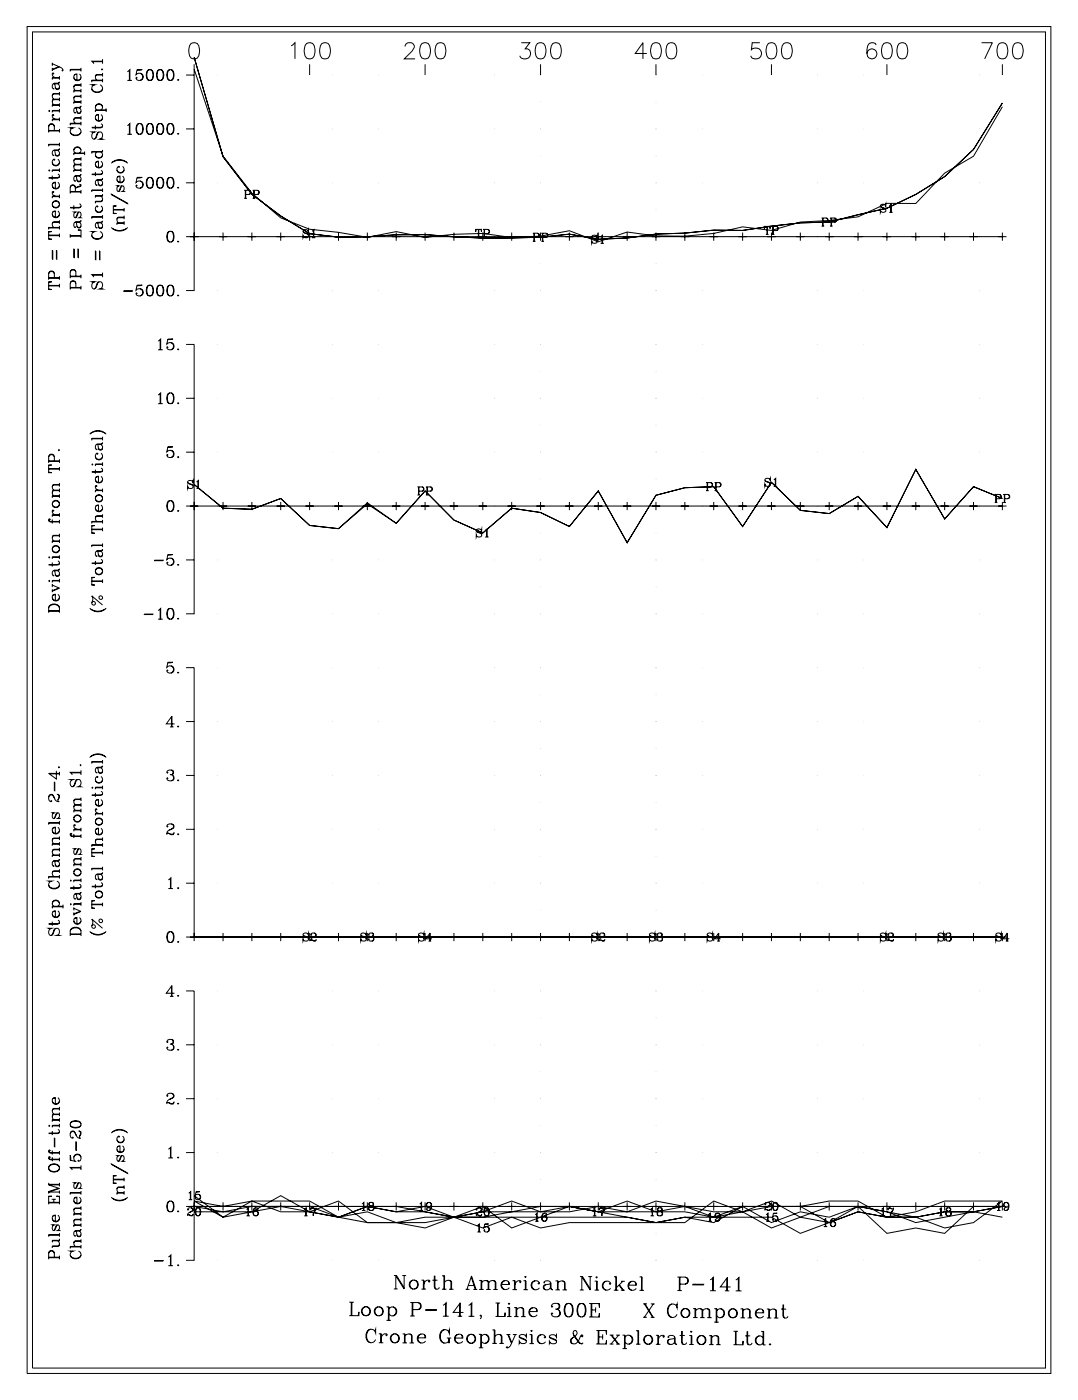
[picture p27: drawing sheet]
<svg xmlns="http://www.w3.org/2000/svg" width="215mm" height="279mm" viewBox="0 0 215 279" stroke-linecap="round" stroke-linejoin="round" font-family="sans-serif">
<g fill="none" stroke="#000" stroke-width=".2">
<path d="M5.4 5.3h204v268.5h-204zM6.5 6.4h201.9v266.3h-201.9zM10.4 12.7l1.4 .6a.84 .84 0 0 1 .8 .7l-.1 .1v-.2M10.4 12.5v.6M10.4 13.5v.6M10.4 15.6h1.4M10.5 14.6l.1 .2 .1-.2-.2-.1a.59 .59 0 0 0 .5 1M10.8 16.7l.3 1 .4 .1a.64 .64 0 0 0 0-1.1M11 17.4a.42 .42 0 0 0 .4 .3 .42 .42 0 0 0 .4-.3M11.6 13.3l-1.2 .5M11.8 19.8h-1.1a.65 .65 0 0 0 0 1.1M11.8 19.9h-1.1l-.3 .3"/>
<path d="M11.8 18.6h-1.1a.66 .66 0 0 0 0 1.2M11.8 18.7h-1.1l-.3 .3M11.8 16.4l-.3 .2h-.7l-.3 .2-.1 .6 .3 .3-.1-.1M11.8 16.3l-.3 .4h-.9M11.8 15.2v.7M11.8 18.3v.7M11.8 19.5v.7M11.8 15.5h-1.4v.4M11.8 13.3l-1.4 .6M14 13.9h2.1M14.7 15.5a.75 .75 0 0 0 .7 .5 .75 .75 0 0 0 .7-.5M14.7 18.1h1.4"/>
<path d="M15.3 14.8l-.5 .2M15.8 14.8a.72 .72 0 0 1 .2 1 .72 .72 0 0 1-1.1 0 .72 .72 0 0 1 .2-1h.2v1.2M16.1 19.1h-1.1a.66 .66 0 0 0 0 1.2M16.1 19.3h-1.1l-.3 .3M16.1 16.9h-1.1a.66 .66 0 0 0 0 1.1M16.1 17h-1.1l-.3 .3M16.1 13.5v.7M16.1 16.6v.7M16.1 17.7v.7M16.1 18.8v.8M16.1 20v.7M16.1 13.8h-2.1v.4"/>
<path d="M16.1 18h-1.4v.4M18.3 17.7a1.22 1.22 0 0 0 2.1 0M18.3 16.1h2.1M18.4 12.3h2M19.9 16.9a.79 .79 0 0 1 .5 .9 .79 .79 0 0 1-.8 .6 .94 .94 0 0 1-1-.2 .94 .94 0 0 1-.2-1l.2-.2-.3-.1h.6l-.3 .1M20.3 13.7l.1 .1-.1 .1zM20.4 14.8h-1.1a.66 .66 0 0 0 0 1.2M20.4 15h-1.1l-.3 .3M20.4 12.2h-2.1l.4 .5M20.4 11.8v.9M20.4 14.5v.8M20.4 15.7v.7"/>
<path d="M20.4 16h-2.1v.4M25.4 14.3l.5-.4v2.1M25.4 16h.9M25.8 14v2M27.3 14l1-.1h-1l-.2 1a.77 .77 0 0 1 1.2-.2 .77 .77 0 0 1 0 1.2 .77 .77 0 0 1-1.2-.3l.1-.2v.2M27.9 14.6a.75 .75 0 0 1 .5 .7 .75 .75 0 0 1-.5 .7M29.8 13.9a.97 .97 0 0 0-.6 1.2l.1 .5a.67 .67 0 0 0 .6 .4 .67 .67 0 0 0 .6-.4 1.82 1.82 0 0 0-.2-1.6 .58 .58 0 0 0-.9 .3 1.26 1.26 0 0 0 .4 1.7M30 13.9a1.36 1.36 0 0 1 0 2.1M31.8 13.9a1.16 1.16 0 0 0-.5 1.7 .66 .66 0 0 0 .6 .4 .66 .66 0 0 0 .6-.4 1.71 1.71 0 0 0-.2-1.6 .58 .58 0 0 0-.9 .3 1.25 1.25 0 0 0 .4 1.7M32 13.9a1.38 1.38 0 0 1 0 2.1M33.9 13.9a.97 .97 0 0 0-.7 1.2l.1 .5a.67 .67 0 0 0 .7 .4 .67 .67 0 0 0 .6-.4 1.82 1.82 0 0 0-.2-1.6 .58 .58 0 0 0-.9 .3 1.26 1.26 0 0 0 .4 1.7M34.1 13.9a1.36 1.36 0 0 1 0 2.1"/>
<path d="M35.5 15.8l.1 .1-.1 .1zM37.1 15h1.6M38.1 8.7a1.05 1.05 0 0 1 1.5 .4 2.68 2.68 0 0 1-.3 2.5 1.06 1.06 0 0 1-1.5-.5 2.68 2.68 0 0 1 .3-2.4zM38.7 13.8l5.7 17.3 5.8 7.4 5.8 4.9 5.7 2.3 5.8 .6 5.7 1 5.8-1.1 5.7 1.1 5.8-.6 5.7-.2 5.8 .8 5.7-.2 5.8-1.1 5.7 2.2 5.8-2a50.2 50.2 0 0 0 23-1l5.7 .7 5.8-1.6 5.8-.3 5.7-.8 5.8-2.7 5.7 .1 5.8-6.1 5.7-3.4 5.8-9.8M38.7 15v42.9h-1.6M38.7 11.4l5.7 19.8 5.8 7.5 5.8 4.3 5.7 3.6 5.8 .7 5.7-.1 5.8-.4h5.7a152.2 152.2 0 0 0 23 .5l5.8-.6 5.7 1 5.8-.3 5.7-.7 5.8-.2 5.7-.6h5.8l5.7-.8 5.8-.7 5.8-.1 11.5-2.8 5.7-2.7 5.8-3.6 5.7-5.4 5.8-9.3M38.7 12.8v2.2M43.3 15h.1M58 9.1l.8-.6v3.2M61.1 8.7a1.05 1.05 0 0 1 1.5 .4 2.68 2.68 0 0 1-.3 2.5 1.06 1.06 0 0 1-1.5-.5 2.68 2.68 0 0 1 .3-2.4zM61.7 12.8v2.2M64.2 8.7a1.05 1.05 0 0 1 1.5 .4 2.63 2.63 0 0 1-.3 2.5 1.05 1.05 0 0 1-1.5-.5 2.71 2.71 0 0 1 .3-2.4z"/>
<path d="M66.3 15h.1M75.5 15h.1M80.7 9.3a.84 .84 0 0 1 .6-.8h.7a.8 .8 0 0 1 .4 1.2l-1.8 2h2.1M84.1 8.7a1.04 1.04 0 0 1 1.5 .4 2.65 2.65 0 0 1-.3 2.5 1.05 1.05 0 0 1-1.5-.5 2.68 2.68 0 0 1 .3-2.4zM84.7 12.8v2.2M87.2 8.7a1.05 1.05 0 0 1 1.5 .4 2.71 2.71 0 0 1-.3 2.5 1.05 1.05 0 0 1-1.5-.5 2.63 2.63 0 0 1 .3-2.4zM98.5 15h.1M103.9 8.5h1.7l-.9 1.2a1.04 1.04 0 0 1 1.1 1.2 1.04 1.04 0 0 1-1.5 .8l-.4-.1-.3-.5M107.1 8.7a1.05 1.05 0 0 1 1.5 .4 2.63 2.63 0 0 1-.3 2.5 1.06 1.06 0 0 1-1.5-.5 2.73 2.73 0 0 1 .3-2.4zM107.7 15h.1M107.7 12.8v2.2M110.2 8.7a1.05 1.05 0 0 1 1.5 .4 2.69 2.69 0 0 1-.3 2.5 1.04 1.04 0 0 1-1.5-.5 2.63 2.63 0 0 1 .3-2.4z"/>
<path d="M128.9 10.7h-2.3l1.5-2.2v3.2M130.1 8.7a1.05 1.05 0 0 1 1.6 .4 2.71 2.71 0 0 1-.3 2.5 1.05 1.05 0 0 1-1.6-.5 2.63 2.63 0 0 1 .3-2.4zM130.7 12.8v2.2M130.7 15h.1M133.2 8.7a1.05 1.05 0 0 1 1.5 .4 2.7 2.7 0 0 1-.3 2.5 1.06 1.06 0 0 1-1.5-.5 2.69 2.69 0 0 1 .3-2.4zM139.9 15h.1M151.4 8.5h-1.5l-.1 1.4a1.14 1.14 0 0 1 1.7 0 1.14 1.14 0 0 1-.2 1.7 1.14 1.14 0 0 1-1.7-.5M153.1 8.7a1.05 1.05 0 0 1 1.6 .4 2.69 2.69 0 0 1-.3 2.5 1.04 1.04 0 0 1-1.6-.5 2.63 2.63 0 0 1 .3-2.4zM153.7 12.8v2.2M156.2 8.7a1.05 1.05 0 0 1 1.5 .4 2.68 2.68 0 0 1-.3 2.5 1.06 1.06 0 0 1-1.5-.5 2.69 2.69 0 0 1 .3-2.4zM163 15h.1M172.2 15h.1"/>
<path d="M174.6 9a.94 .94 0 0 0-1.4-.3 2.93 2.93 0 0 0-.3 2.6 1 1 0 0 0 1.6 .1 1 1 0 0 0-.3-1.6 1 1 0 0 0-1.4 .9M176.1 8.7a1.05 1.05 0 0 1 1.6 .4 2.7 2.7 0 0 1-.3 2.5 1.06 1.06 0 0 1-1.6-.5 2.69 2.69 0 0 1 .3-2.4zM176.8 12.8v2.2M179.2 8.7a1.05 1.05 0 0 1 1.6 .4 2.68 2.68 0 0 1-.4 2.5 1.06 1.06 0 0 1-1.5-.5 2.68 2.68 0 0 1 .3-2.4zM195.2 15h.1M195.6 8.5h2.2l-1.6 3.2M199.2 8.7a1.05 1.05 0 0 1 1.5 .4 2.68 2.68 0 0 1-.3 2.5 1.06 1.06 0 0 1-1.6-.5 2.69 2.69 0 0 1 .4-2.4zM199.8 12.8v2.2M202.2 8.7a1.04 1.04 0 0 1 1.6 .4 2.65 2.65 0 0 1-.3 2.5 1.05 1.05 0 0 1-1.6-.5 2.7 2.7 0 0 1 .3-2.4zM9.7 34h.2l-.1 .1zM9.7 25.2a.58 .58 0 0 1 .6-.4 .58 .58 0 0 1 .5 .4M9.7 22.1l.1-.1 .1 .1z"/>
<path d="M9.7 28.9h2.1M9.7 26.1h2.1M9.7 26h2.1M10.4 37a.75 .75 0 0 0 .7 .6 .75 .75 0 0 0 .7-.6M10.4 32.4a.75 .75 0 0 0 .7 .6 .75 .75 0 0 0 .7-.6M10.4 39.2h1.4M10.4 35v.8M10.4 34h1.4M10.4 23.9h1.4M10.4 22.1h1.4M10.4 21h1.4M10.5 38.3l.1 .1 .1-.1-.2-.1a.59 .59 0 0 0 .5 .9"/>
<path d="M10.5 22.9h.2l-.2-.1a.59 .59 0 0 0 .5 1M10.8 30l.3 1 .4 .1a.65 .65 0 0 0 0-1.1M10.8 26v-.8a.56 .56 0 0 0-.5-.5 .56 .56 0 0 0-.6 .5v1.2M11 36.4l-.5 .1M11 30.7a.42 .42 0 0 0 .4 .3 .42 .42 0 0 0 .4-.3M11.5 36.3a.72 .72 0 0 1 .2 1.1 .72 .72 0 0 1-1.1 0 .72 .72 0 0 1 .2-1.1h.2v1.3M11.5 34.7a.43 .43 0 0 1 .2 .7l-2 .1M11.5 31.7a.72 .72 0 0 1 .2 1.1 .72 .72 0 0 1-1.1 0 .72 .72 0 0 1 .2-1.1v.2l-.1-.1M11.8 35.2l-.4 .2h-1.7M11.8 29.7l-.3 .2-.9 .1a.7 .7 0 0 0-.1 .9l.2 .1-.1-.1M11.8 29.6l-.3 .4h-.9M11.8 20.6v.7"/>
<path d="M11.8 21.7v.7M11.8 23.4v.8M11.8 25.7v.7M11.8 28.5v.7M11.8 33.6v.7M11.8 38.8v.7M11.8 28.8h-2.1v.4M11.8 39.1h-1.4v.4M11.8 20.9h-1.4v.4M11.8 22h-1.4v.4M11.8 23.8h-1.4v.4M11.8 33.9h-1.4v.4"/>
<path d="M14 37.4l.1-.2a.51 .51 0 0 1 .5-.2 .51 .51 0 0 1 .4 .4M14 26.3a1.22 1.22 0 0 0 2.1 0M14 38.3h2.1M14 38.2h2.1M14 24.7h2.1M14.7 29.9a.75 .75 0 0 1 .7-.5 .75 .75 0 0 1 .7 .5M14.7 34h1.4M14.7 30.6h2.2M14.7 20.4h1.4M15 38.2l-.1-1.2a.49 .49 0 0 0-.8 0l-.1 1.6M15 30.5a.69 .69 0 0 1-.1-1 .69 .69 0 0 1 1 0 .69 .69 0 0 1-.1 1M15.1 35.1l.3 1 .4 .1a.65 .65 0 0 0 0-1.1"/>
<path d="M15.1 21.5l.3 1 .4 .1a.64 .64 0 0 0 0-1.1M15.3 35.8a.42 .42 0 0 0 .4 .3 .42 .42 0 0 0 .4-.3M15.3 22.2a.42 .42 0 0 0 .4 .3 .42 .42 0 0 0 .4-.3M15.6 25.5a.79 .79 0 0 1 .5 .9 .79 .79 0 0 1-.8 .6 .94 .94 0 0 1-1-.2 .94 .94 0 0 1-.2-1l.2-.2-.3-.1h.6l-.3 .1M15.8 36.7l.3 .1-.1 .4-.9 .3M15.9 36.7l.1 .2-.8 .5-.2 .3M16.1 34.8l-.3 .2h-.7l-.3 .2-.1 .6 .3 .3-.1-.1M16.1 34.7l-.1 .3-.2 .1h-.9M16.1 32.8h-1.1a.66 .66 0 0 0 0 1.1M16.1 32.9h-1.1l-.3 .3M16.1 31.6h-1.1a.66 .66 0 0 0 0 1.2M16.1 31.7h-1.1l-.3 .3"/>
<path d="M16.1 23.4h-1.1a.66 .66 0 0 0 0 1.2M16.1 23.5h-1.1l-.3 .4M16.1 21.2l-.3 .2h-.7l-.3 .2-.1 .6 .3 .3-.1-.1M16.1 21.1l-.3 .4h-.9M16.1 33.9h-1.4v.4M16.1 23.1v.8M16.1 24.3v.7M16.1 31.3v.7M16.1 32.4v.8M16.1 33.6v.7M16.1 37.9v.7M16.1 24.6h-2.1v.4"/>
<path d="M16.1 20.3h-1.4v.4M16.9 30.5h-2.2v.4M16.9 30.2v.7M18.3 38h2.1M19 32.9a.75 .75 0 0 0 .7 .5 .75 .75 0 0 0 .7-.5M19 30.9a.75 .75 0 0 0 .7 .5 .75 .75 0 0 0 .7-.5M19 23.5a.75 .75 0 0 0 .7 .6 .75 .75 0 0 0 .7-.6M19 21.3a.75 .75 0 0 1 .7-.5 .75 .75 0 0 1 .7 .5M19 22h2.2M19 25v.8M19 34.3v.8M19.3 30.3a.68 .68 0 0 0-.1 1 .68 .68 0 0 0 1 0 .68 .68 0 0 0-.1-1"/>
<path d="M19.3 21.9a.69 .69 0 0 1-.1-1 .69 .69 0 0 1 1 0 .69 .69 0 0 1-.1 1M19.4 35.9l.3 1 .4 .1a.64 .64 0 0 0 0-1.1M19.6 36.6a.42 .42 0 0 0 .4 .4 .42 .42 0 0 0 .4-.4M19.6 32.2l-.5 .1M19.6 22.9l-.5 .1M19.7 26.3l-.6 1.2-.3 .2a.73 .73 0 0 1-.5-.7 .73 .73 0 0 1 .6-.7h-.6l.3 .1M20.1 39.1a.65 .65 0 0 1 0 1.1h-1.1M20.1 34a.43 .43 0 0 1 .2 .7l-2 .1M20.1 32.1a.72 .72 0 0 1 .2 1.1 .72 .72 0 0 1-1.1 0 .72 .72 0 0 1 .2-1.1h.2v1.3M20.1 27.6l.3 .1h-.6a.8 .8 0 0 0 .6-.6 .8 .8 0 0 0-.3-.8h-.4l-.3 .2-.6 1.2M20.1 24.7a.42 .42 0 0 1 .2 .7l-2 .1M20.1 22.8a.72 .72 0 0 1 .2 1.1 .72 .72 0 0 1-1.1 0 .72 .72 0 0 1 .2-1.1h.2v1.3"/>
<path d="M20.4 39.8l-.3 .3h-1.1v.4M20.4 35.6l-.3 .2h-.7l-.3 .2-.1 .6 .3 .3-.1-.1M20.4 35.5l-.1 .3-.2 .1h-.9M20.4 34.5l-.4 .2h-1.7M20.4 25.2l-.4 .2h-1.7M20.4 38.7v.4h-1.4M20.4 29.9v.4h-2.1M20.4 37.6v.7M20.4 30.2h-2.1v.4M20.4 37.9h-2.1v.4M20.4 39h-1.4v.4M21.2 21.9h-2.2v.4"/>
<path d="M21.2 21.6v.7M22.2 38.7l3.3 1.9zM22.2 32.5a2.2 2.2 0 0 1 3.3 0M22.4 32.3l.4-.2a2.64 2.64 0 0 1 2.4 .2M23.3 35.8a.75 .75 0 0 0 .7 .5 .75 .75 0 0 0 .7-.5M23.3 33.9a.75 .75 0 0 0 .7 .5 .75 .75 0 0 0 .7-.5M23.9 35.2l-.5 .1M24.3 37l-.6 1.2h-.2l-.2-.3 .1-.7 .3-.2h-.4l.2 .2M24.4 35.1a.72 .72 0 0 1 .2 1.1 .72 .72 0 0 1-1.1 0 .72 .72 0 0 1 .2-1.1h.2v1.2M24.4 33.2a.72 .72 0 0 1 .2 1 .72 .72 0 0 1-1.1 0 .72 .72 0 0 1 .2-1l.1 .1h-.2M24.5 38.1l.2 .1h-.4l.4-.4v-.4l-.2-.4h-.3l-.6 1.2M25.4 25l.5-.4v2.2"/>
<path d="M25.4 26.8h.9M25.8 24.7v2.1M27.3 35.5l1-.1h-1l-.2 1a.77 .77 0 0 1 1.2-.3 .77 .77 0 0 1 0 1.2 .77 .77 0 0 1-1.2-.2l.1-.2v.2M27.7 24.6a1.16 1.16 0 0 0-.5 1.8 .66 .66 0 0 0 .6 .4 .66 .66 0 0 0 .6-.4 1.71 1.71 0 0 0-.2-1.7 .58 .58 0 0 0-.9 .3 1.25 1.25 0 0 0 .4 1.8M27.9 36.1a.75 .75 0 0 1 .5 .7 .75 .75 0 0 1-.5 .7M27.9 24.6a1.38 1.38 0 0 1 0 2.2M29.8 35.4a.97 .97 0 0 0-.6 1.2l.1 .5a.67 .67 0 0 0 .6 .4 .67 .67 0 0 0 .6-.4 1.82 1.82 0 0 0-.2-1.6 .58 .58 0 0 0-.9 .3 1.26 1.26 0 0 0 .4 1.7M29.8 24.6a.97 .97 0 0 0-.6 1.2l.1 .6a.67 .67 0 0 0 .6 .4 .67 .67 0 0 0 .6-.4 1.82 1.82 0 0 0-.2-1.7 .58 .58 0 0 0-.9 .3 1.26 1.26 0 0 0 .4 1.8M30 35.4a1.36 1.36 0 0 1 0 2.1M30 24.6a1.36 1.36 0 0 1 0 2.2M31.8 35.4a1.16 1.16 0 0 0-.5 1.7 .66 .66 0 0 0 .6 .4 .66 .66 0 0 0 .6-.4 1.71 1.71 0 0 0-.2-1.6 .58 .58 0 0 0-.9 .3 1.25 1.25 0 0 0 .4 1.7M31.8 24.6a1.16 1.16 0 0 0-.5 1.8 .66 .66 0 0 0 .6 .4 .66 .66 0 0 0 .6-.4 1.71 1.71 0 0 0-.2-1.7 .58 .58 0 0 0-.9 .3 1.25 1.25 0 0 0 .4 1.8"/>
<path d="M32 35.4a1.38 1.38 0 0 1 0 2.1M32 24.6a1.38 1.38 0 0 1 0 2.2M33.9 35.4a.97 .97 0 0 0-.7 1.2l.1 .5a.67 .67 0 0 0 .7 .4 .67 .67 0 0 0 .6-.4 1.82 1.82 0 0 0-.2-1.6 .58 .58 0 0 0-.9 .3 1.26 1.26 0 0 0 .4 1.7M33.9 24.6a.97 .97 0 0 0-.7 1.2l.1 .6a.67 .67 0 0 0 .7 .4 .67 .67 0 0 0 .6-.4 1.82 1.82 0 0 0-.2-1.7 .58 .58 0 0 0-.9 .3 1.26 1.26 0 0 0 .4 1.8M34.1 35.4a1.36 1.36 0 0 1 0 2.1M34.1 24.6a1.36 1.36 0 0 1 0 2.2M35.5 37.3l.1 .1-.1 .1zM35.5 26.6l.1 .1-.1 .1zM37.1 36.4h1.6M37.1 25.7h1.6M43.3 36.4h.1M43.3 25.7h.1"/>
<path d="M48.7 37.9h.9l.4 .3-.2 .5-.8 .1M48.7 39.5h.5M48.9 37.9v1.6M49 37.9v1.6M49.6 37.9l.3 .3-.1 .4-.2 .2M50.4 37.9h.9l.4 .3-.2 .5-.8 .1M50.4 39.5h.5M50.6 37.9v1.6M50.7 37.9v1.6M51.3 37.9l.3 .3-.1 .4-.2 .2M66.3 36.4h.1M66.3 25.7h.1"/>
<path d="M75.5 36.4h.1M75.5 25.7h.1M98.5 36.4h.1M98.5 25.7h.1M107.7 36.4h.1M107.7 25.7h.1M107.7 31.1h.1M107.7 20.3h.1M130.7 36.4h.1M130.7 25.7h.1M130.7 31.1h.1M130.7 20.3h.1"/>
<path d="M139.9 36.4h.1M139.9 25.7h.1M163 36.4h.1M163 25.7h.1M172.2 36.4h.1M172.2 25.7h.1M195.2 36.4h.1M195.2 25.7h.1M9.7 56.3l.6-.1h-.6v1.5h.6l-.6-.1M9.7 54.5a.58 .58 0 0 1 .6-.4 .58 .58 0 0 1 .5 .4M9.7 46.2h.6h-.6v1.5h.6l-.6-.1M9.7 57h2.1"/>
<path d="M9.7 56.9h2.1M9.7 55.5h2.1M9.7 55.4h2.1M9.7 47h2.1M9.7 46.9h2.1M9.7 45.4h2.1M10.4 49.9l.1 1.8zM10.4 42.8a.75 .75 0 0 0 .7 .5 .75 .75 0 0 0 .7-.5M10.4 40.8a.72 .72 0 0 0 1.1 .5 .72 .72 0 0 0 0-1.2 .72 .72 0 0 0-1.1 .5 .73 .73 0 0 0 .6 .7 .73 .73 0 0 0 .8-.5M10.4 40.6a.75 .75 0 0 1 .7-.5 .75 .75 0 0 1 .7 .5M10.8 55.4v-.9a.56 .56 0 0 0-.5-.5 .56 .56 0 0 0-.6 .5v1.3M11 42.2l-.5 .1"/>
<path d="M11.2 49.9l.1 1.8zM11.5 42.1a.72 .72 0 0 1 .2 1 .72 .72 0 0 1-1.1 0 .72 .72 0 0 1 .2-1h.2v1.2M11.8 44.2h-1.1a.66 .66 0 0 0 0 1.1M11.8 44.3h-1.1l-.3 .3M11.8 43.9v.7M11.8 45v.7M11.8 46.6v.7M11.8 55v.8M11.8 56.6v.7M11.8 45.3h-2.1v.4M14 56.5a.59 .59 0 0 1 .6-.4 .59 .59 0 0 1 .5 .4M14 54.2a.59 .59 0 0 1 .6-.4 .59 .59 0 0 1 .5 .4"/>
<path d="M14 47h2.1M14 57.4h2.1M14 57.3h2.1M14 55.1h2.1M14 55h2.1M14 47.1h2.1M14 46.7v.7M14.7 49.6l.1 1.8zM14.7 40.9v.9M15.1 57.3v-.8a.57 .57 0 0 0-.5-.6 .57 .57 0 0 0-.6 .6v1.2M15.1 55v-.8a.57 .57 0 0 0-.5-.5 .57 .57 0 0 0-.6 .5v1.3M15.1 44.3l.3 1 .4 .1a.65 .65 0 0 0 0-1.1"/>
<path d="M15.3 45a.42 .42 0 0 0 .4 .3 .42 .42 0 0 0 .4-.3M15.5 49.6l.1 1.8zM15.7 42.3l-.6 1.1h-.2l-.2-.3 .1-.6 .3-.2h-.4l.2 .1M15.8 40.6a.43 .43 0 0 1 .2 .7l-2 .1M15.9 43.3l.2 .1h-.4l.4-.4v-.4l-.2-.3h-.3l-.6 1.1M16.1 45.9l-.6-.1h.6v1.6M16.1 44l-.3 .2h-.7l-.3 .2-.1 .6 .3 .3-.1-.1M16.1 43.9l-.1 .3-.2 .1h-.9M16.1 41.1l-.4 .2h-1.7M16.1 54.7v.8M16.1 57v.7M18.3 47a1.22 1.22 0 0 0 2.1 0"/>
<path d="M18.3 43.3h2.1M18.4 54.8h2M19 50l.1 1.8zM19 41.8a.75 .75 0 0 0 .7 .5 .75 .75 0 0 0 .7-.5M19.4 44.4l.3 1 .4 .1a.64 .64 0 0 0 0-1.1M19.6 45.1a.42 .42 0 0 0 .4 .3 .42 .42 0 0 0 .4-.3M19.7 56.2l-.6 1.2-.3 .2a.73 .73 0 0 1-.5-.8 .73 .73 0 0 1 .6-.6h-.6l.3 .1M19.8 50l.1 1.8zM19.9 46.2a.79 .79 0 0 1 .5 .9 .79 .79 0 0 1-.8 .6 .94 .94 0 0 1-1-.2 .94 .94 0 0 1-.2-1l.2-.3h-.3h.6h-.3M20.1 57.5l.3 .1h-.6a.8 .8 0 0 0 .6-.6 .8 .8 0 0 0-.3-.8h-.4l-.3 .2-.6 1.2M20.1 41a.71 .71 0 0 1 .2 1.1 .71 .71 0 0 1-1.1 0 .71 .71 0 0 1 .2-1.1v.2l-.1-.1M20.4 54.7h-2.1l.4 .5"/>
<path d="M20.4 44.1l-.3 .2h-.7l-.3 .2-.1 .6 .3 .3-.1-.1M20.4 44l-.3 .4h-.9M20.4 42.9v.7M20.4 54.3v.9M20.4 43.2h-2.1v.4M22.2 45.3a2.22 2.22 0 0 0 3.3 0M22.4 45.5l.4 .2a2.64 2.64 0 0 0 2.4-.2M22.6 41.1l.6-.1h-.6v1.6h.6l-.6-.1M22.6 41.9h2.1M22.6 41.8h2.1M23.3 44.5h1.4M24.7 58l1.7 .1z"/>
<path d="M24.7 43.3h-1.1a.65 .65 0 0 0 0 1.1M24.7 43.4h-1.1l-.3 .3M24.7 44.4h-1.4v.4M24.7 41.4v.8M24.7 43v.7M24.7 44.1v.7M27.3 56.9l1-.1h-1l-.2 1.1a.77 .77 0 0 1 1.2-.3 .77 .77 0 0 1 0 1.2 .77 .77 0 0 1-1.2-.2l.1-.2v.2M27.9 57.6a.75 .75 0 0 1 .5 .7 .75 .75 0 0 1-.5 .7M29.8 56.8a.97 .97 0 0 0-.6 1.3l.1 .5a.67 .67 0 0 0 .6 .4 .67 .67 0 0 0 .6-.4 1.82 1.82 0 0 0-.2-1.7 .58 .58 0 0 0-.9 .3 1.26 1.26 0 0 0 .4 1.8M30 56.8a1.36 1.36 0 0 1 0 2.2M31.8 56.8a1.16 1.16 0 0 0-.5 1.8 .66 .66 0 0 0 .6 .4 .66 .66 0 0 0 .6-.4 1.71 1.71 0 0 0-.2-1.7 .58 .58 0 0 0-.9 .3 1.25 1.25 0 0 0 .4 1.8M32 56.8a1.38 1.38 0 0 1 0 2.2"/>
<path d="M33.9 56.8a.97 .97 0 0 0-.7 1.3l.1 .5a.67 .67 0 0 0 .7 .4 .67 .67 0 0 0 .6-.4 1.82 1.82 0 0 0-.2-1.7 .58 .58 0 0 0-.9 .3 1.26 1.26 0 0 0 .4 1.8M33.9 46.1a.97 .97 0 0 0-.7 1.2l.1 .5a.67 .67 0 0 0 .7 .5 .67 .67 0 0 0 .6-.5 1.82 1.82 0 0 0-.2-1.6 .58 .58 0 0 0-.9 .3 1.26 1.26 0 0 0 .4 1.7M34.1 56.8a1.36 1.36 0 0 1 0 2.2M34.1 46.1a1.36 1.36 0 0 1 0 2.1M35.5 58.8l.1 .1-.1 .1zM35.5 48l.1 .1-.1 .1zM37.1 47.2h2.4M38.7 47.2h161.1M38.7 46.4v1.6M43.3 57.9h.1M43.3 47.2h.1M43.6 47.2h1.7"/>
<path d="M44.4 46.4v1.6M49.4 47.2h1.6M50.2 46.4v1.6M55.1 47.2h1.7M56 46.4v1.6M60.4 46.2l.9 .4a.51 .51 0 0 1-.1 .8 .51 .51 0 0 1-.7-.2l-.1-.3v.5l.1-.2M60.9 47.2h1.6M61.4 46l.1-.2v.4a.55 .55 0 0 0-.5-.4 .55 .55 0 0 0-.6 .4l.2 .2 .9 .4M61.7 46.4v1.6M62.2 46.1l.3-.3v1.6M62.2 47.4h.7M62.5 45.9v1.5"/>
<path d="M66.3 57.9h.1M66.3 47.2h.1M66.6 47.2h1.7M67.5 46.4v1.6M72.4 47.2h1.6M73.2 46.4v1.6M75.5 57.9h.1M75.5 47.2h.1M78.1 47.2h1.7M79 46.4v1.6M83.9 47.2h1.6M84.7 46.4v1.6"/>
<path d="M89.6 47.2h1.7M90.5 46.4v1.6M94.9 45.7l-.1 .5v-.5h1.2v.5l-.1-.5M95.1 47.3h.6M95.3 45.7v1.6M95.4 47.2h1.6M95.4 45.7v1.6M96.2 46.4v1.6M96.3 45.7h.9l.4 .3-.2 .5-.8 .1M96.3 47.3h.5M96.5 45.7v1.6M96.6 45.7v1.6"/>
<path d="M97.2 45.7l.3 .3-.1 .4-.2 .2M98.5 57.9h.1M98.5 47.2h.1M101.2 47.2h1.6M102 46.4v1.6M106.2 46.5h.9l.4 .3-.2 .4-.8 .1M106.2 48.1h.5M106.4 46.5v1.6M106.5 46.5v1.6M106.9 47.2h1.6M107.1 46.5l.3 .3-.1 .4-.2 .1M107.7 57.9h.1"/>
<path d="M107.7 47.2h.1M107.7 52.5h.1M107.7 41.8h.1M107.7 46.4v1.6M107.9 46.5h.9a.42 .42 0 0 1 .4 .4 .42 .42 0 0 1-.4 .4h-.6M107.9 48.1h.5M108.1 46.5v1.6M108.2 46.5v1.6M108.8 46.5l.3 .3-.1 .4-.2 .1M112.7 47.2h1.6M113.5 46.4v1.6M117.9 47.3l.9 .4a.52 .52 0 0 1-.2 .9 .52 .52 0 0 1-.7-.6v.5l.1-.2"/>
<path d="M118.4 47.2h1.7M118.9 47.1l.1-.2v.4a.55 .55 0 0 0-.5-.4 .55 .55 0 0 0-.6 .4l.2 .2 .9 .5M119.2 46.4v1.6M119.7 47.2l.4-.3v1.6M119.7 48.5h.7M120 47v1.5M124.2 47.2h1.6M125 46.4v1.6M129.9 47.2h1.7M130.7 46.4v1.6M130.7 57.9h.1M130.7 47.2h.1"/>
<path d="M130.7 52.5h.1M130.7 41.8h.1M135.7 47.2h1.6M136.5 46.4v1.6M139.9 57.9h.1M139.9 47.2h.1M141.4 47.2h1.7M142.2 46.4v1.6M147.2 47.2h1.6M148 46.4v1.6M152.4 45.1l-.1 .5v-.5h1.2v.5l-.1-.5M152.6 46.7h.6"/>
<path d="M152.9 45.1v1.6M152.9 47.2h1.7M153.7 46.4v1.6M153.8 45.1h.9a.42 .42 0 0 1 .4 .4 .42 .42 0 0 1-.4 .5h-.6M153.8 46.7h.5M154 45.1v1.6M154.1 45.1v1.6M154.7 45.1l.3 .3-.1 .4-.2 .2M158.7 47.2h1.6M159.5 46.4v1.6M163 57.9h.1M163 47.2h.1"/>
<path d="M163.7 43.5h.9a.42 .42 0 0 1 .4 .4 .42 .42 0 0 1-.4 .4h-.6M163.7 45.1h.6M163.9 43.5v1.6M164 43.5v1.6M164.4 47.2h1.7M164.6 43.5l.3 .3v.3l-.3 .2M165.3 46.4v1.6M165.4 43.5h.9a.42 .42 0 0 1 .4 .4 .42 .42 0 0 1-.4 .4h-.6M165.4 45.1h.5M165.6 43.5v1.6M165.7 43.5v1.6M166.3 43.5l.3 .3v.3l-.3 .2"/>
<path d="M170.2 47.2h1.6M171 46.4v1.6M172.2 57.9h.1M172.2 47.2h.1M175.5 41.1l.9 .5a.52 .52 0 0 1-.3 .8 .52 .52 0 0 1-.6-.5v.4v-.2M175.9 47.2h1.7M176.5 40.9v-.2v.5a.55 .55 0 0 0-.5-.5 .55 .55 0 0 0-.5 .4l.1 .2 .9 .5M176.8 46.4v1.6M177.2 41l.4-.3v1.6M177.2 42.3h.7M177.5 40.8v1.5M181.7 47.2h1.6"/>
<path d="M182.5 46.4v1.6M187.4 47.2h1.7M188.3 46.4v1.6M193.2 47.2h1.6M194 46.4v1.6M195.2 57.9h.1M195.2 47.2h.1M199 47.2h1.6M199.8 46.4v1.6M31.5 78.7l.5-.4v2.2M31.5 68l.5-.4v2.1M31.5 69.7h.9"/>
<path d="M31.9 67.7v2M31.9 78.4v2.1M33.5 67.7l1-.1h-1l-.3 1a.77 .77 0 0 1 1.2-.2 .77 .77 0 0 1 0 1.1 .77 .77 0 0 1-1.2-.2l.1-.2 .2 .1-.2 .1M33.9 78.3a.97 .97 0 0 0-.7 1.2l.1 .6a.67 .67 0 0 0 .7 .4 .67 .67 0 0 0 .6-.4 1.82 1.82 0 0 0-.2-1.7 .58 .58 0 0 0-.9 .3 1.26 1.26 0 0 0 .4 1.8M34.1 78.3a1.36 1.36 0 0 1 0 2.2M34.1 68.3a.75 .75 0 0 1 .5 .7 .75 .75 0 0 1-.5 .7M35.5 69.5l.1 .1-.1 .1zM37.1 68.7h1.6v53.6h-1.6M37.1 79.4h1.6M43.3 79.4h.1M43.3 68.7h.1M66.3 79.4h.1"/>
<path d="M66.3 68.7h.1M75.5 79.4h.1M75.5 68.7h.1M98.5 79.4h.1M98.5 68.7h.1M107.7 79.4h.1M107.7 68.7h.1M107.7 74h.1M130.7 79.4h.1M130.7 68.7h.1M130.7 74h.1M139.9 79.4h.1"/>
<path d="M139.9 68.7h.1M163 79.4h.1M163 68.7h.1M172.2 79.4h.1M172.2 68.7h.1M195.2 79.4h.1M195.2 68.7h.1M9.7 92.8l.6-.1h-.6v1.5h.6l-.6-.1M9.7 91.1a.58 .58 0 0 1 .6-.5 .58 .58 0 0 1 .5 .5M9.7 93.5h2.1M9.7 93.4h2.1M9.7 92h2.1"/>
<path d="M9.7 91.9h2.1M10.4 98.9h1.4M10.8 91.9v-.8a.56 .56 0 0 0-.5-.6 .56 .56 0 0 0-.6 .6v1.2M11.7 89.6l.1 .1-.1 .1zM11.8 97.7h-1.1a.66 .66 0 0 0 0 1.1M11.8 97.8h-1.1l-.3 .3M11.8 96.6h-1.1a.66 .66 0 0 0 0 1.1M11.8 96.7h-1.1l-.3 .3M11.8 91.6v.7M11.8 93.1v.7M11.8 96.3v.7M11.8 97.4v.7"/>
<path d="M11.8 98.5v.7M11.8 98.8h-1.4v.4M17.9 86.6a2.2 2.2 0 0 1 3.3 0M18.1 86.3l.4-.2a2.67 2.67 0 0 1 2.5 .2M18.3 87.5h2.1M18.4 92.5v.2l-.1-.1zM19 99.4a.72 .72 0 0 0 1.1 .5 .72 .72 0 0 0 0-1.2 .72 .72 0 0 0-1.1 .5 .73 .73 0 0 0 .6 .7 .73 .73 0 0 0 .8-.5M19 99.2a.75 .75 0 0 1 .7-.5 .75 .75 0 0 1 .7 .5M19 95.6a.75 .75 0 0 0 .7 .6 .75 .75 0 0 0 .7-.6M19 91.1a.76 .76 0 0 0 .7 .5 .76 .76 0 0 0 .7-.5M19 93.6v.8M19 97.8h1.4"/>
<path d="M19 92.6h1.4M19.1 96.9h.2l-.2-.1a.59 .59 0 0 0 .5 .9M19.4 88.6l.3 1 .4 .1a.64 .64 0 0 0 0-1.1M19.6 95l-.5 .1M19.6 89.3a.42 .42 0 0 0 .4 .3 .42 .42 0 0 0 .4-.3M20.1 94.9a.72 .72 0 0 1 .2 1.1 .72 .72 0 0 1-1.1 0 .72 .72 0 0 1 .2-1.1h.2v1.3M20.1 93.3a.43 .43 0 0 1 .2 .7l-2 .1M20.1 90.3a.72 .72 0 0 1 .2 1.1 .72 .72 0 0 1-1.1 0 .72 .72 0 0 1 .2-1.1l.1 .1h-.2M20.4 93.8l-.4 .2h-1.7M20.4 88.3l-.3 .2-.9 .1a.7 .7 0 0 0-.1 .9l.2 .1-.1-.1M20.4 88.2l-.1 .3-.2 .1h-.9M20.4 87.1v.7"/>
<path d="M20.4 92.2v.7M20.4 97.4v.7M20.4 87.4h-2.1v.4M20.4 92.5h-1.4v.4M20.4 97.7h-1.4v.4M31.5 80.5h.9M33.5 89.2l1-.1h-1l-.3 1a.77 .77 0 0 1 1.2-.3 .77 .77 0 0 1 0 1.2 .77 .77 0 0 1-1.2-.2l.1-.2 .2 .1-.2 .1M33.9 99.8a.97 .97 0 0 0-.7 1.2l.1 .5a.67 .67 0 0 0 .7 .4 .67 .67 0 0 0 .6-.4 1.82 1.82 0 0 0-.2-1.6 .58 .58 0 0 0-.9 .3 1.26 1.26 0 0 0 .4 1.7M34.1 99.8a1.36 1.36 0 0 1 0 2.1M34.1 89.8a.75 .75 0 0 1 .5 .7 .75 .75 0 0 1-.5 .7M35.5 91l.1 .1-.1 .1zM35.5 80.3l.1 .1-.1 .1z"/>
<path d="M37.1 90.1h1.6M37.4 96.1l.9 .5a.52 .52 0 0 1-.2 .9 .52 .52 0 0 1-.7-.6v.5l.1-.3M38.4 96l.1-.2v.4a.55 .55 0 0 0-.5-.4 .55 .55 0 0 0-.6 .3l.1 .3 1 .4M38.7 96.6l5.7 4.7 5.8 .2 5.8-2.1 5.7 5.3 5.8 .7 5.7-5.2 5.8 4.1 5.7-6.4 5.8 5.8 5.7 2.5 5.8-4.9 5.7 .9 5.8 2.7 5.7-7 5.8 10.3 5.7-9.5 5.8-1.5 5.7-.2 5.8 7.9 5.7-8.8 5.8 5.6 5.8 .7 5.7-3.5 5.8 6.3 5.7-11.6 5.8 9.8 5.7-6.4 5.8 2.4M39.2 96.1l.3-.3v1.6M39.2 97.4h.6M39.5 95.8v1.6M43.3 90.1h.1M66.3 90.1h.1M75.5 90.1h.1M83.2 97.1h.9a.42 .42 0 0 1 .4 .4 .42 .42 0 0 1-.4 .4h-.6M83.2 98.7h.5"/>
<path d="M83.4 97.1v1.6M83.5 97.1v1.6M84.1 97.1l.3 .3-.1 .3-.2 .2M84.9 97.1h.9a.42 .42 0 0 1 .4 .4 .42 .42 0 0 1-.4 .4h-.6M84.9 98.7h.5M85.1 97.1v1.6M85.2 97.1v1.6M85.8 97.1l.3 .3-.1 .3-.2 .2M98.5 90.1h.1M107.7 90.1h.1M107.7 95.5h.1M107.7 84.8h.1"/>
<path d="M130.7 90.1h.1M130.7 95.5h.1M130.7 84.8h.1M139.9 90.1h.1M140.7 96.2h.9a.43 .43 0 0 1 .4 .4 .43 .43 0 0 1-.4 .4h-.6M140.7 97.8h.5M140.9 96.2v1.6M141 96.2v1.6M141.6 96.2l.3 .3v.4l-.3 .1M142.4 96.2h.9a.43 .43 0 0 1 .4 .4 .43 .43 0 0 1-.4 .4h-.6M142.4 97.8h.5M142.6 96.2v1.6"/>
<path d="M142.7 96.2v1.6M143.3 96.2l.3 .3-.1 .4-.2 .1M152.4 95.7l1 .5a.51 .51 0 0 1-.1 .8 .51 .51 0 0 1-.8-.3l-.1-.2v.4l.1-.2M153.4 95.6l.1-.3v.5a.55 .55 0 0 0-.5-.5 .55 .55 0 0 0-.6 .4l.2 .2 .9 .5M154.2 95.6l.4-.3v1.6M154.2 96.9h.7M154.5 95.4v1.5M163 90.1h.1M172.2 90.1h.1M195.2 90.1h.1M198.2 98.6h1a.43 .43 0 0 1 .4 .4 .43 .43 0 0 1-.4 .4h-.7M198.5 98.6v1.6"/>
<path d="M199.2 98.6l.3 .3-.1 .3-.2 .2M199.9 98.6h.9a.43 .43 0 0 1 .4 .4 .43 .43 0 0 1-.4 .4h-.6M200.2 98.6v1.6M200.8 98.6l.4 .3-.1 .3-.3 .2M9.7 115.8h.2l-.1 .1zM9.7 111.1h.2l-.1 .1zM9.7 103.7l.3 .2h1.8M9.8 103.5h.2l-.1-.1-.2 .1 .1 .4 .2 .1h1.8M10.4 119.2a.75 .75 0 0 0 .7 .5 .75 .75 0 0 0 .7-.5M10.4 109.6a.72 .72 0 0 0 1.1 .5 .72 .72 0 0 0 0-1.3 .72 .72 0 0 0-1.1 .5 .73 .73 0 0 0 .6 .8 .73 .73 0 0 0 .8-.5M10.4 109.3a.75 .75 0 0 1 .7-.5 .75 .75 0 0 1 .7 .5M10.4 100.6a.72 .72 0 0 0 1.1 .5 .72 .72 0 0 0 0-1.3 .72 .72 0 0 0-1.1 .6 .73 .73 0 0 0 .6 .7 .73 .73 0 0 0 .8-.5"/>
<path d="M10.4 100.4a.75 .75 0 0 1 .7-.6 .75 .75 0 0 1 .7 .6M10.4 103.5v.8M10.4 112.1v.8M10.4 116.4v.6M10.4 117.4v.6M10.4 116.6l1.4 .6-1.4 .6M10.4 115.8h1.4M10.4 111.1h1.4M10.4 107.9h1.4M10.4 102.7h1.4M10.5 101.8h.2l-.2-.1a.59 .59 0 0 0 .5 .9M10.8 113.7l.3 1.1 .4 .1a.65 .65 0 0 0 0-1.2"/>
<path d="M11 118.6l-.5 .1M11 114.5a.42 .42 0 0 0 .4 .3 .42 .42 0 0 0 .4-.3M11.5 118.5a.72 .72 0 0 1 .2 1 .72 .72 0 0 1-1.1 0 .72 .72 0 0 1 .2-1h.2v1.2M11.5 111.8a.44 .44 0 0 1 .2 .7l-2 .1M11.6 117.2l-1.2 .5M11.8 113.4l-.3 .2-.9 .1a.7 .7 0 0 0-.1 1l.2 .1-.1-.1M11.8 113.3l-.3 .4h-.9M11.8 112.3l-.4 .2h-1.7M11.8 106.7h-1.1a.66 .66 0 0 0 0 1.1M11.8 106.8h-1.1l-.3 .3M11.8 102.3v.7M11.8 103.6v.7"/>
<path d="M11.8 106.4v.7M11.8 107.5v.7M11.8 110.7v.7M11.8 115.4v.7M11.8 102.6h-1.4v.4M11.8 107.8h-1.4v.4M11.8 111h-1.4v.4M11.8 115.7h-1.4v.4M18.3 115.2l.6-.1h-.6v1.5h.6l-.6-.1M18.3 104.8h.6h-.6v1.5h.6l-.6-.1M18.3 115.8h2.1M18.3 115.9h2.1"/>
<path d="M18.3 108.7h2.1M18.3 105.6h2.1M18.3 105.5h2.1M18.3 104h2.1M19 114a.72 .72 0 0 0 1.1 .5 .72 .72 0 0 0 0-1.3 .72 .72 0 0 0-1.1 .5 .73 .73 0 0 0 .6 .8 .73 .73 0 0 0 .8-.5M19 113.7a.75 .75 0 0 1 .7-.5 .75 .75 0 0 1 .7 .5M19 101.4a.75 .75 0 0 0 .7 .5 .75 .75 0 0 0 .7-.5M19 111.8v.8M19.4 109.9l.3 1 .4 .1a.64 .64 0 0 0 0-1.1M19.6 110.6a.42 .42 0 0 0 .4 .3 .42 .42 0 0 0 .4-.3M19.6 100.8l-.5 .1M20.1 111.5a.43 .43 0 0 1 .2 .7l-2 .1"/>
<path d="M20.1 100.7a.72 .72 0 0 1 .2 1 .72 .72 0 0 1-1.1 0 .72 .72 0 0 1 .2-1h.2v1.2M20.4 112l-.4 .2h-1.7M20.4 109.6l-.3 .2-.9 .1a.69 .69 0 0 0-.1 .9l.2 .1-.1-.1M20.4 109.5l-.1 .3-.2 .1h-.9M20.4 102.8h-1.1a.66 .66 0 0 0 0 1.1M20.4 102.9h-1.1l-.3 .3M20.4 102.5v.7M20.4 103.6v.7M20.4 105.2v.7M20.4 108.3v.7M20.4 115.5v.7M20.4 103.9h-2.1v.4"/>
<path d="M20.4 108.6h-2.1v.4M30.8 111.7l1.7 .1zM33.5 110.6l1-.1h-1l-.3 1a.77 .77 0 0 1 1.2-.2 .77 .77 0 0 1 0 1.2 .77 .77 0 0 1-1.2-.2l.1-.2 .2 .1-.2 .1M34.1 111.2a.75 .75 0 0 1 .5 .8 .75 .75 0 0 1-.5 .7M35.5 112.5l.1 .1-.1 .1zM35.5 101.7l.1 .1-.1 .1zM37.1 100.9h2.4M37.1 111.6h1.6M38.7 100.9h161.1M38.7 100v1.7M43.3 111.6h.1M43.3 100.9h.1"/>
<path d="M43.6 100.9h1.7M44.4 100v1.7M49.4 100.9h1.6M50.2 100v1.7M55.1 100.9h1.7M56 100v1.7M60.9 100.9h1.6M61.7 100v1.7M66.3 111.6h.1M66.3 100.9h.1M66.6 100.9h1.7M67.5 100v1.7"/>
<path d="M72.4 100.9h1.6M73.2 100v1.7M75.5 111.6h.1M75.5 100.9h.1M78.1 100.9h1.7M79 100v1.7M83.9 100.9h1.6M84.7 100v1.7M89.6 100.9h1.7M90.5 100v1.7M94.9 105.8l.9 .5a.52 .52 0 0 1-.2 .8 .52 .52 0 0 1-.7-.5v.4l.1-.2M95.4 100.9h1.6"/>
<path d="M95.9 105.7l.1-.3v.5a.55 .55 0 0 0-.5-.5 .55 .55 0 0 0-.6 .4l.2 .2 .9 .5M96.2 100v1.7M96.7 105.7l.4-.3v1.6M96.7 107h.7M97 105.5v1.5M98.5 111.6h.1M98.5 100.9h.1M101.2 100.9h1.6M102 100v1.7M106.9 100.9h1.6M107.7 111.6h.1M107.7 100.9h.1"/>
<path d="M107.7 117h.1M107.7 106.2h.1M107.7 100v1.7M112.7 100.9h1.6M113.5 100v1.7M118.4 100.9h1.7M119.2 100v1.7M124.2 100.9h1.6M125 100v1.7M129.9 100.9h1.7M130.7 100v1.7M130.7 111.6h.1"/>
<path d="M130.7 100.9h.1M130.7 117h.1M130.7 106.2h.1M135.7 100.9h1.6M136.5 100v1.7M139.9 111.6h.1M139.9 100.9h.1M141.4 100.9h1.7M142.2 100v1.7M147.2 100.9h1.6M148 100v1.7M152.9 100.9h1.7"/>
<path d="M153.7 100v1.7M158.7 100.9h1.6M159.5 100v1.7M163 111.6h.1M163 100.9h.1M164.4 100.9h1.7M165.3 100v1.7M170.2 100.9h1.6M171 100v1.7M172.2 111.6h.1M172.2 100.9h.1M175.9 100.9h1.7"/>
<path d="M176.8 100v1.7M181.7 100.9h1.6M182.5 100v1.7M187.4 100.9h1.7M188.3 100v1.7M193.2 100.9h1.6M194 100v1.7M195.2 111.6h.1M195.2 100.9h.1M198.2 100.2h.6M199 100.9h1.6M199.8 100v1.7"/>
<path d="M199.9 100.2h.6M9.7 122.1v-1a1.14 1.14 0 0 1 1.1-.7 1.14 1.14 0 0 1 1 .7v1M9.7 121.1a1.22 1.22 0 0 1 2.1 0M9.7 121.8h2.1M9.7 121.7h2.1M17.9 121.2a2.2 2.2 0 0 0 3.3 0M18.1 121.4l.4 .2a2.67 2.67 0 0 0 2.5-.2M18.3 120.1l.2-.2a.42 .42 0 0 1 .5 .5l-.2 .2a.43 .43 0 0 1-.5-.2 .43 .43 0 0 1 .1-.5 1.08 1.08 0 0 0-.1-1.1l2.1 1.8M28.8 122.4l1.7 .1zM31.5 121.7l.5-.4v2.1M31.5 123.4h.9M31.9 121.4v2"/>
<path d="M33.5 132.1l1-.1h-1l-.3 1a.77 .77 0 0 1 1.2-.2 .77 .77 0 0 1 0 1.2 .77 .77 0 0 1-1.2-.3l.1-.2 .2 .1-.2 .1M33.9 121.3a.97 .97 0 0 0-.7 1.2l.1 .5a.67 .67 0 0 0 .7 .4 .67 .67 0 0 0 .6-.4 1.82 1.82 0 0 0-.2-1.6 .58 .58 0 0 0-.9 .3 1.26 1.26 0 0 0 .4 1.7M34.1 121.3a1.36 1.36 0 0 1 0 2.1M34.1 132.7a.75 .75 0 0 1 .5 .7 .75 .75 0 0 1-.5 .8M35.5 123.2l.1 .1-.1 .1zM35.5 133.9l.1 .1-.1 .2zM37.1 133.1h1.6v53.7h-1.6M43.3 122.3h.1M43.3 133.1h.1M66.3 122.3h.1M66.3 133.1h.1M75.5 122.3h.1"/>
<path d="M75.5 133.1h.1M98.5 122.3h.1M98.5 133.1h.1M107.7 122.3h.1M107.7 133.1h.1M107.7 138.5h.1M130.7 122.3h.1M130.7 133.1h.1M130.7 138.5h.1M139.9 122.3h.1M139.9 133.1h.1M163 122.3h.1"/>
<path d="M163 133.1h.1M172.2 122.3h.1M172.2 133.1h.1M195.2 122.3h.1M195.2 133.1h.1M9.7 158.9l.1-.3a.49 .49 0 0 1 .7-.1l.4 .8M9.9 154.2h1.9M10.1 159.7l.1-.1v.2a.74 .74 0 0 1-.5-.8 .74 .74 0 0 1 .6-.7l.4 .4a1.06 1.06 0 0 0 1.1 1.1M10.8 155.9l.1 1.7zM11.2 153.6v1.7l-1.5-1.2h2.1M11.3 158.3l.5 .2v.5l-.3 .5M11.5 158.3l.2 .3-.2 .9 .1 .3"/>
<path d="M11.7 152.8l.1 .1-.1 .1zM11.8 153.8v.8M14.1 154h2M15.4 155.4l-.6 1.2-.3 .2a.74 .74 0 0 1-.5-.7 .74 .74 0 0 1 .6-.7h-.6l.3 .1M15.8 156.7l.3 .1h-.6a.81 .81 0 0 0 .6-.6 .81 .81 0 0 0-.3-.8h-.4l-.3 .2-.6 1.2M16 152.4l.1 .1-.1 .1zM16.1 159.3h-1.1a.66 .66 0 0 0 0 1.1M16.1 159.4h-1.1l-.3 .3M16.1 153.9h-2.1l.4 .5M16.1 153.5v.9M16.1 159v.7M17.9 151a2.2 2.2 0 0 1 3.3 0"/>
<path d="M18.1 150.8l.4-.2a2.64 2.64 0 0 1 2.5 .2M18.3 151.9h2.1M18.4 156.9v.2l-.1-.1zM19 155.5a.75 .75 0 0 0 .7 .5 .75 .75 0 0 0 .7-.5M19 158v.9M19 157h1.4M19.4 153l.3 1 .4 .1a.64 .64 0 0 0 0-1.1M19.6 159.5l-.5 .1M19.6 153.7a.42 .42 0 0 0 .4 .4 .42 .42 0 0 0 .4-.4M20.1 159.4a.72 .72 0 0 1 .2 1 .72 .72 0 0 1-1.1 0 .72 .72 0 0 1 .2-1h.2v1.2M20.1 157.7a.43 .43 0 0 1 .2 .7l-2 .1M20.1 154.8a.72 .72 0 0 1 .2 1 .72 .72 0 0 1-1.1 0 .72 .72 0 0 1 .2-1l.1 .1h-.2"/>
<path d="M20.4 158.2l-.4 .2h-1.7M20.4 152.7l-.3 .2-.9 .1a.7 .7 0 0 0-.1 .9l.2 .1-.1-.1M20.4 152.6l-.1 .3-.2 .1h-.9M20.4 151.5v.7M20.4 156.6v.7M20.4 151.8h-2.1v.4M20.4 156.9h-1.4v.4M33.3 153.9l.2 .1-.2 .1v-.4a.84 .84 0 0 1 1.3 .1l-.1 .5-.6 .1M33.9 144.9h.7M34.2 153.5l.3 .3-.1 .5-.2 .1a.62 .62 0 0 1 .5 .6 .62 .62 0 0 1-.5 .6l-.7-.1-.3-.3 .1-.2 .2 .1-.2 .1M34.2 142.9v2M34.5 154.6a.65 .65 0 0 1-.3 1"/>
<path d="M34.8 144.3h-1.7l1.2-1.6v2.2M35.5 155.4l.1 .1-.1 .1zM35.5 144.7l.1 .1-.1 .1zM37.1 154.6h1.6M37.1 143.8h1.6M43.3 154.6h.1M43.3 143.8h.1M66.3 154.6h.1M66.3 143.8h.1M75.5 154.6h.1M75.5 143.8h.1M98.5 154.6h.1"/>
<path d="M98.5 143.8h.1M107.7 154.6h.1M107.7 143.8h.1M107.7 159.9h.1M107.7 149.2h.1M130.7 154.6h.1M130.7 143.8h.1M130.7 159.9h.1M130.7 149.2h.1M139.9 154.6h.1M139.9 143.8h.1M163 154.6h.1"/>
<path d="M163 143.8h.1M172.2 154.6h.1M172.2 143.8h.1M195.2 154.6h.1M195.2 143.8h.1M9.7 176.4a1.22 1.22 0 0 0 2.1 0M9.7 174.8h2.1M9.7 164.1h2.1M10.4 165.6a.75 .75 0 0 0 .7 .5 .75 .75 0 0 0 .7-.5M10.4 170.5h1.4M10.4 168.3h1.4M10.8 171.6l.3 1.1 .4 .1a.64 .64 0 0 0 0-1.2"/>
<path d="M11 172.4a.42 .42 0 0 0 .4 .3 .42 .42 0 0 0 .4-.3M11 165l-.5 .1M11.3 175.6a.79 .79 0 0 1 .5 .9 .79 .79 0 0 1-.8 .7 .94 .94 0 0 1-1-.2 .94 .94 0 0 1-.2-1.1l.2-.2-.3-.1h.6l-.3 .1M11.4 162l-.5 1-.3 .1a.7 .7 0 0 1-.1-.9l.3-.2h-.4l.2 .1M11.5 164.9a.72 .72 0 0 1 .2 1.1 .72 .72 0 0 1-1.1 0 .72 .72 0 0 1 .2-1.1h.2v1.2M11.6 163l.2 .1h-.4l.4-.4v-.4l-.2-.3h-.3l-.6 1.1M11.8 173.6h-1.1a.66 .66 0 0 0 0 1.1M11.8 173.7h-1.1l-.3 .3M11.8 171.3l-.3 .2-.9 .1a.7 .7 0 0 0-.1 1l.2 .1-.1-.1M11.8 171.2l-.1 .3-.2 .1h-.9M11.8 169.3h-1.1a.66 .66 0 0 0 0 1.1M11.8 169.4h-1.1l-.3 .3"/>
<path d="M11.8 167h-1.1a.66 .66 0 0 0 0 1.2M11.8 167.1h-1.1l-.3 .3M11.8 163.7v.7M11.8 166.7v.7M11.8 167.9v.7M11.8 169v.7M11.8 170.1v.7M11.8 173.3v.7M11.8 174.4v.7M11.8 164h-2.1v.4M11.8 174.7h-2.1v.4M11.8 168.2h-1.4v.4"/>
<path d="M11.8 170.4h-1.4v.4M14 175.5h.2l-.1 .1zM14 166.4l.3 .2h1.8M14.1 166.2h.2l-.1-.1-.2 .1 .1 .4 .2 .1h1.8M14.7 174a.72 .72 0 0 0 1.1 .5 .72 .72 0 0 0 0-1.2 .72 .72 0 0 0-1.1 .5 .73 .73 0 0 0 .6 .7 .73 .73 0 0 0 .8-.5M14.7 173.8a.75 .75 0 0 1 .7-.5 .75 .75 0 0 1 .7 .5M14.7 163.3a.72 .72 0 0 0 1.1 .5 .72 .72 0 0 0 0-1.3 .72 .72 0 0 0-1.1 .5 .73 .73 0 0 0 .6 .8 .73 .73 0 0 0 .8-.5M14.7 163a.75 .75 0 0 1 .7-.5 .75 .75 0 0 1 .7 .5M14.7 166.2v.8M14.7 176.6v.8M14.7 175.5h1.4M14.7 172.4h1.4"/>
<path d="M14.7 165.4h1.4M14.7 161.6h1.4M14.8 164.5h.2l-.2-.1a.59 .59 0 0 0 0 .6 .59 .59 0 0 0 .5 .3M15.1 178.2l.3 1 .4 .1a.65 .65 0 0 0 0-1.1M15.3 178.9a.42 .42 0 0 0 .4 .3 .42 .42 0 0 0 .4-.3M15.7 169.2l-.6 1.1h-.2l-.2-.3 .1-.6 .3-.2h-.4l.2 .1M15.8 176.2a.44 .44 0 0 1 .2 .8l-2 .1M15.9 170.2l.2 .1h-.4l.4-.4v-.4l-.2-.3h-.3l-.6 1.1M16.1 177.9l-.3 .2-.9 .1a.7 .7 0 0 0-.1 .9l.2 .1-.1-.1M16.1 177.8l-.3 .4h-.9M16.1 176.8l-.4 .2h-1.7M16.1 171.1h-1.1a.66 .66 0 0 0 0 1.2"/>
<path d="M16.1 171.2h-1.1l-.3 .3M16.1 160.4h-1.1a.66 .66 0 0 0 0 1.1M16.1 160.5h-1.1l-.3 .3M16.1 160.1v.7M16.1 161.2v.7M16.1 165v.7M16.1 166.3v.7M16.1 170.8v.7M16.1 171.9v.8M16.1 175.1v.7M16.1 179.8v.7M16.1 161.5h-1.4v.4"/>
<path d="M16.1 165.3h-1.4v.4M16.1 172.3h-1.4v.4M16.1 175.4h-1.4v.4M18.3 179.6l.6-.1h-.6v1.5h.6l-.6-.1M18.3 169.3l.6-.1h-.6v1.5h.6l-.6-.1M18.3 173.2h2.1M18.3 170h2.1M18.3 169.9h2.1M18.3 168.5h2.1M19 178.4a.72 .72 0 0 0 1.1 .5 .72 .72 0 0 0 0-1.2 .72 .72 0 0 0-1.1 .5 .73 .73 0 0 0 .6 .7 .73 .73 0 0 0 .8-.5M19 178.2a.75 .75 0 0 1 .7-.5 .75 .75 0 0 1 .7 .5M19 165.8a.75 .75 0 0 0 .7 .5 .75 .75 0 0 0 .7-.5"/>
<path d="M19 163.9a.72 .72 0 0 0 1.1 .5 .72 .72 0 0 0 0-1.2 .72 .72 0 0 0-1.1 .5 .73 .73 0 0 0 .6 .7 .73 .73 0 0 0 .8-.5M19 163.7a.75 .75 0 0 1 .7-.6 .75 .75 0 0 1 .7 .6M19 160.1a.75 .75 0 0 0 .7 .5 .75 .75 0 0 0 .7-.5M19 176.2v.9M19 162.2h1.4M19.1 161.3h.2l-.2-.1a.59 .59 0 0 0 .5 .9M19.4 174.3l.3 1 .4 .1a.64 .64 0 0 0 0-1.1M19.6 175a.42 .42 0 0 0 .4 .3 .42 .42 0 0 0 .4-.3M19.6 165.2l-.5 .1M20.1 175.9a.43 .43 0 0 1 .2 .7l-2 .2M20.1 165.1a.72 .72 0 0 1 .2 1.1 .72 .72 0 0 1-1.1 0 .72 .72 0 0 1 .2-1.1h.2v1.2M20.4 176.4l-.4 .2h-1.7"/>
<path d="M20.4 174l-.3 .2-.9 .1a.7 .7 0 0 0-.1 .9l.2 .1-.1-.1M20.4 173.9l-.1 .3-.2 .1h-.9M20.4 167.2h-1.1a.66 .66 0 0 0 0 1.2M20.4 167.3h-1.1l-.3 .3M20.4 161.8v.7M20.4 166.9v.7M20.4 168.1v.7M20.4 169.6v.7M20.4 172.8v.7M20.4 179.9v.7M20.4 168.4h-2.1v.4M20.4 173.1h-2.1v.4"/>
<path d="M20.4 162.1h-1.4v.4M33.3 164.6l.2 .1h-.3a.73 .73 0 0 1 .8-.5 .73 .73 0 0 1 .7 .6l-.4 .4a1.05 1.05 0 0 0-1.1 1.2M33.5 175.4l.6-.4v2.1M33.5 177.1h1M34 175.1v2M34.2 164.2l.2 .1a.47 .47 0 0 1 .1 .7l-.7 .4M34.7 166.1l-.3 .2-.9-.2-.3 .1M34.7 165.9l-.2 .5h-.4l-.6-.3M35.5 176.9l.1 .1-.1 .1zM35.5 166.2l.1 .1-.1 .1zM37.1 165.3h1.6M37.1 176h1.6"/>
<path d="M43.3 176h.1M43.3 165.3h.1M66.3 176h.1M66.3 165.3h.1M75.5 176h.1M75.5 165.3h.1M98.5 176h.1M98.5 165.3h.1M107.7 176h.1M107.7 165.3h.1M107.7 170.7h.1M130.7 176h.1"/>
<path d="M130.7 165.3h.1M130.7 170.7h.1M139.9 176h.1M139.9 165.3h.1M163 176h.1M163 165.3h.1M172.2 176h.1M172.2 165.3h.1M195.2 176h.1M195.2 165.3h.1M10.4 182.3a.75 .75 0 0 0 .7 .5 .75 .75 0 0 0 .7-.5M10.4 180a.75 .75 0 0 1 .7-.5 .75 .75 0 0 1 .7 .5"/>
<path d="M10.4 183.7v.8M10.4 180.7h2.2M10.7 180.6a.69 .69 0 0 1-.1-1 .69 .69 0 0 1 1 0 .69 .69 0 0 1-.1 1M11 181.7l-.5 .1M11.1 185l-.6 1.3-.3 .2a.73 .73 0 0 1-.5-.8 .73 .73 0 0 1 .6-.7h-.6l.3 .1M11.5 186.4l.3 .1h-.6a.8 .8 0 0 0 .6-.7 .8 .8 0 0 0-.3-.8h-.4l-.3 .2-.6 1.3M11.5 183.4a.42 .42 0 0 1 .2 .7l-2 .1M11.5 181.6a.72 .72 0 0 1 .2 1 .72 .72 0 0 1-1.1 0 .72 .72 0 0 1 .2-1h.2v1.2M11.8 183.9l-.4 .2h-1.7M12.6 180.6h-2.2v.4M12.6 180.3v.7M14 186.6v-1a1.14 1.14 0 0 1 1.1-.8 1.14 1.14 0 0 1 1 .8v1"/>
<path d="M14 185.6a1.22 1.22 0 0 1 2.1 0M14 180.2h.2l-.1 .1zM14 186.3h2.1M14 186.2h2.1M14.7 183.6a.75 .75 0 0 0 .7 .5 .75 .75 0 0 0 .7-.5M14.7 180.8v.7M14.7 181.9v.6M14.7 181l1.4 .7-1.4 .6M14.7 180.2h1.4M15.3 183l-.5 .1M15.8 182.9a.72 .72 0 0 1 .2 1.1 .72 .72 0 0 1-1.1 0 .72 .72 0 0 1 .2-1.1h.2v1.2M15.9 181.7l-1.2 .5"/>
<path d="M16.1 180.1h-1.4v.4M17.9 185.6a2.2 2.2 0 0 0 3.3 0M18.1 185.9l.4 .2a2.64 2.64 0 0 0 2.5-.2M18.3 184.5l.2-.2a.42 .42 0 0 1 .5 .5l-.2 .2a.42 .42 0 0 1-.5-.2 .42 .42 0 0 1 .1-.5 1.08 1.08 0 0 0-.1-1.1l2.1 1.8M18.3 180.2h2.1M18.3 180.3h2.1M33.9 185.7a.97 .97 0 0 0-.7 1.2l.1 .5a.67 .67 0 0 0 .7 .5 .67 .67 0 0 0 .6-.5 1.82 1.82 0 0 0-.2-1.6 .58 .58 0 0 0-.9 .3 1.26 1.26 0 0 0 .4 1.7M33.9 198.6h.7M34.1 185.7a1.36 1.36 0 0 1 0 2.1M34.2 196.6v2M34.8 198h-1.7l1.2-1.6v2.2M35.5 187.6l.1 .1-.1 .1z"/>
<path d="M35.5 198.4l.1 .1-.1 .1zM37.1 197.5h1.6v53.7h-1.6M37.9 186.8h1.6M38.7 186.8h161.1M38.7 186v1.6M43.3 186.8h.1M43.3 197.5h.1M43.6 186.8h1.7M44.4 186v1.6M49.4 186.8h1.6M50.2 186v1.6M55.1 186.8h1.7"/>
<path d="M56 186v1.6M60.4 186.4l.9 .4a.5 .5 0 0 1-.1 .8 .5 .5 0 0 1-.7-.2l-.1-.3v.5l.1-.2M60.9 186.8h1.6M61.4 186.2l.1-.2v.4a.55 .55 0 0 0-.5-.4 .55 .55 0 0 0-.6 .4l.2 .2 .9 .4M61.7 186v1.6M62 186.3l.1 .1h-.2a.55 .55 0 0 1 .6-.5 .55 .55 0 0 1 .5 .5l-.3 .3a.81 .81 0 0 0-.8 .9M62.6 186l.3 .1v.3l-.6 .5M63 187.4l-.2 .1-.9-.1M63 187.2l-.1 .4-.7-.2M66.3 186.8h.1M66.3 197.5h.1M66.6 186.8h1.7"/>
<path d="M67.5 186v1.6M71.9 186.4l.9 .4a.51 .51 0 0 1-.1 .8 .51 .51 0 0 1-.7-.2l-.1-.3v.5l.1-.2M72.4 186.8h1.6M72.9 186.2l.1-.2v.4a.55 .55 0 0 0-.5-.4 .55 .55 0 0 0-.6 .4l.2 .2 .9 .4M73.2 186v1.6M73.5 186.3v.1l-.1-.1 .2-.3a.62 .62 0 0 1 .8 .2v.4l-.5 .1M74.1 186l.3 .2v.2l-.3 .3h.2a.45 .45 0 0 1 .2 .5 .45 .45 0 0 1-.4 .4l-.5-.1-.2-.2 .1-.2v.2M74.4 186.8v.5l-.3 .3M75.5 186.8h.1M75.5 197.5h.1M78.1 186.8h1.7M79 186v1.6"/>
<path d="M83.4 186.4l.9 .4a.51 .51 0 0 1-.1 .8 .51 .51 0 0 1-.7-.2l-.1-.3v.5l.1-.2M83.9 186.8h1.6M84.4 186.2l.1-.2v.4a.55 .55 0 0 0-.5-.4 .55 .55 0 0 0-.6 .4l.2 .2 .9 .4M84.7 186v1.6M85.4 187.6h.5M85.6 186.1v1.5M86.1 187.1h-1.2l.8-1.1v1.6M89.6 186.8h1.7M90.5 186v1.6M95.4 186.8h1.6M96.2 186v1.6M98.5 186.8h.1"/>
<path d="M98.5 197.5h.1M101.2 186.8h1.6M102 186v1.6M106.9 186.8h1.6M107.7 186.8h.1M107.7 181.4h.1M107.7 197.5h.1M107.7 186v1.6M112.7 186.8h1.6M113.5 186v1.6M117.9 186.4l.9 .4a.52 .52 0 0 1-.2 .9 .52 .52 0 0 1-.7-.6v.5l.1-.2M118.4 186.8h1.7"/>
<path d="M118.9 186.2l.1-.2v.4a.55 .55 0 0 0-.5-.4 .55 .55 0 0 0-.6 .4l.2 .2 .9 .4M119.2 186v1.6M119.5 186.3v.1a.55 .55 0 0 1 .5-.5 .55 .55 0 0 1 .5 .5l-.3 .3a.81 .81 0 0 0-.7 .9M120.2 186l.2 .1 .1 .3-.7 .5M120.5 187.4l-.2 .1-.8-.1M120.5 187.2l-.1 .4-.7-.2M124.2 186.8h1.6M125 186v1.6M129.4 186.4l1 .4a.51 .51 0 0 1-.1 .8 .51 .51 0 0 1-.8-.2l-.1-.3v.5l.1-.2M129.9 186.8h1.7M130.4 186.2l.1-.2v.4a.55 .55 0 0 0-.5-.4 .55 .55 0 0 0-.6 .4l.2 .2 .9 .4M130.7 186v1.6"/>
<path d="M130.7 186.8h.1M130.7 181.4h.1M130.7 197.5h.1M131 186.3v.1a.51 .51 0 0 1 .5-.4 .51 .51 0 0 1 .5 .4l-.1 .2-.5 .1M131.7 186l.2 .2v.2l-.2 .3h.1a.45 .45 0 0 1 .3 .5 .45 .45 0 0 1-.4 .4l-.6-.1-.1-.2v-.2v.2M131.9 186.8l.1 .5-.3 .3M135.7 186.8h1.6M136.5 186v1.6M139.9 186.8h.1M139.9 197.5h.1M140.9 186.4l1 .4a.5 .5 0 0 1-.1 .8 .5 .5 0 0 1-.8-.2l-.1-.3v.5l.1-.2M141.4 186.8h1.7"/>
<path d="M141.9 186.2l.1-.2v.4a.55 .55 0 0 0-.5-.4 .55 .55 0 0 0-.6 .4l.2 .2 .9 .4M142.2 186v1.6M142.9 187.6h.6M143.2 186.1v1.5M143.6 187.1h-1.2l.8-1.1v1.6M147.2 186.8h1.6M148 186v1.6M152.9 186.8h1.7M153.7 186v1.6M158.7 186.8h1.6M159.5 186v1.6M163 186.8h.1"/>
<path d="M163 197.5h.1M164.4 186.8h1.7M165.3 186v1.6M170.2 186.8h1.6M171 186v1.6M172.2 186.8h.1M172.2 197.5h.1M175.5 186.4l.9 .4a.52 .52 0 0 1-.3 .9 .52 .52 0 0 1-.6-.6v.5v-.2M175.9 186.8h1.7M176.5 186.2v-.2v.4a.55 .55 0 0 0-.5-.4 .55 .55 0 0 0-.5 .4l.1 .2 .9 .4M176.8 186v1.6M177.1 186.3v.1h-.1a.55 .55 0 0 1 .6-.5 .55 .55 0 0 1 .5 .5l-.3 .3a.79 .79 0 0 0-.8 .9"/>
<path d="M177.7 186l.2 .1 .1 .3-.6 .5M178.1 187.4l-.3 .1-.8-.1M178.1 187.2l-.2 .4-.7-.2M181.7 186.8h1.6M182.5 186v1.6M187 186.4l.9 .4a.51 .51 0 0 1-.1 .8 .51 .51 0 0 1-.8-.2v-.3v.5v-.2M187.4 186.8h1.7M188 186.2v-.2v.4a.55 .55 0 0 0-.5-.4 .55 .55 0 0 0-.5 .4l.1 .2 .9 .4M188.3 186v1.6M188.6 186.3v.1h-.1a.51 .51 0 0 1 .5-.4 .51 .51 0 0 1 .5 .4l-.1 .2-.4 .1M189.2 186l.2 .2-.1 .4-.1 .1h.1a.45 .45 0 0 1 .3 .5 .45 .45 0 0 1-.4 .4l-.6-.1-.1-.2 .1-.2v.2M189.4 186.8l.1 .5-.3 .3"/>
<path d="M193.2 186.8h1.6M194 186v1.6M195.2 186.8h.1M195.2 197.5h.1M198.5 186.4l.9 .4a.52 .52 0 0 1-.2 .9 .52 .52 0 0 1-.7-.6v.5v-.2M199 186.8h1.6M199.5 186.2v-.2v.4a.55 .55 0 0 0-.5-.4 .55 .55 0 0 0-.5 .4l.1 .2 .9 .4M199.8 186v1.6M200.5 187.6h.5M200.7 186.1v1.5M201.2 187.1h-1.3l.9-1.1v1.6M10.4 219.5a.75 .75 0 0 0 .7 .5 .75 .75 0 0 0 .7-.5"/>
<path d="M11 218.9l-.5 .1M11.5 218.8a.72 .72 0 0 1 .2 1.1 .72 .72 0 0 1-1.1 0 .72 .72 0 0 1 .2-1.1h.2v1.2M33.3 218.3l.2 .1h-.3a.73 .73 0 0 1 .8-.5 .73 .73 0 0 1 .7 .6l-.4 .4a1.05 1.05 0 0 0-1.1 1.2M33.3 207.6l.2 .1-.2 .1v-.4a.84 .84 0 0 1 1.3 .1l-.1 .5-.6 .1M34.2 217.9l.2 .1a.47 .47 0 0 1 .1 .7l-.7 .4M34.2 207.2l.3 .3-.1 .5-.2 .1a.62 .62 0 0 1 .5 .6 .62 .62 0 0 1-.5 .6l-.7-.1-.3-.3 .1-.2 .2 .1-.2 .1M34.5 208.3a.65 .65 0 0 1-.3 1M34.7 219.8l-.3 .2-.9-.2-.3 .1M34.7 219.5l-.2 .6h-.4l-.6-.3M35.5 219.9l.1 .1-.1 .1zM35.5 209.1l.1 .1-.1 .1zM37.1 219h1.6"/>
<path d="M37.1 208.3h1.6M43.3 219h.1M43.3 208.3h.1M66.3 219h.1M66.3 208.3h.1M75.5 219h.1M75.5 208.3h.1M98.5 219h.1M98.5 208.3h.1M107.7 219h.1M107.7 208.3h.1M107.7 213.6h.1"/>
<path d="M107.7 202.9h.1M130.7 219h.1M130.7 208.3h.1M130.7 213.6h.1M130.7 202.9h.1M139.9 219h.1M139.9 208.3h.1M163 219h.1M163 208.3h.1M172.2 219h.1M172.2 208.3h.1M195.2 219h.1"/>
<path d="M195.2 208.3h.1M9.7 238.5l.6-.1h-.6v1.7M9.7 232.9a1.11 1.11 0 0 0 1.2 .7 1.11 1.11 0 0 0 .9-.9 1.12 1.12 0 0 0-1.1-.7 1.12 1.12 0 0 0-1 .9 1.24 1.24 0 0 0 2.1 0M9.7 232.7a1.23 1.23 0 0 1 2.1 0M9.7 230.9l.3 .2h1.8M9.7 229.5l.3 .2h1.8M9.7 235.8v.4M9.7 239.7h2.1M9.7 239.6h2.1M9.7 236.2l2.1 .7-2.1 .7h2.1M9.7 236.2h2.1M9.7 236.1h2.1"/>
<path d="M9.8 230.6h.2l-.1-.1-.2 .1 .1 .5 .2 .1h1.8M9.8 229.3h.2l-.1-.1-.2 .1 .1 .4 .2 .1h1.8M9.8 224.3v.2l-.1-.1zM10.3 239h.8M10.4 225.4v.8M10.4 229.3v.8M10.4 230.6v.9M10.4 224.4h1.4M10.4 223.3h1.4M10.7 239v.6M10.8 226.9l.1 1.7zM11.5 225.1a.43 .43 0 0 1 .2 .7l-2 .1"/>
<path d="M11.5 236.9l-1.8 .6v.4M11.8 238.5l-.6-.1h.6v1.7M11.8 225.6l-.4 .2h-1.7M11.8 222.1h-1.1a.65 .65 0 0 0 0 1.1M11.8 222.2h-1.1l-.3 .3M11.8 220.9h-1.1a.66 .66 0 0 0 0 1.2M11.8 221h-1.1l-.3 .3M11.8 220.6v.7M11.8 221.7v.8M11.8 222.9v.7M11.8 224v.7M11.8 229.4v.7"/>
<path d="M11.8 230.7v.8M11.8 235.8v.7M11.8 237.3v.6M11.8 223.2h-1.4v.4M11.8 224.3h-1.4v.4M14 225.9l.1-.2a.48 .48 0 0 1 .7-.1l.4 .8M14 224.2a1.17 1.17 0 0 0 1.7 .5 .66 .66 0 0 0 .5-.6 .66 .66 0 0 0-.5-.6 1.82 1.82 0 0 0-1.6 .2 .58 .58 0 0 0 .3 .9 1.26 1.26 0 0 0 1.7-.4M14 224a1.36 1.36 0 0 1 2.1 0M14 237.8h2.1M14.1 231.3l-.1-1.1v1.1l1 .2a.77 .77 0 0 1-.2-1.2 .77 .77 0 0 1 1.2 0 .77 .77 0 0 1-.3 1.2l-.2-.1h.2M14.1 232.8h2M14.4 226.8l.1-.1v.2a.73 .73 0 0 1-.5-.8 .73 .73 0 0 1 .6-.7l.4 .4a1.05 1.05 0 0 0 1.1 1.1"/>
<path d="M14.7 239.3a.75 .75 0 0 0 .7 .6 .75 .75 0 0 0 .7-.6M14.7 230.6a.75 .75 0 0 1 .7-.5 .75 .75 0 0 1 .7 .5M15.1 227.6l.1 1.7zM15.3 238.7l-.5 .1M15.6 225.4l.5 .2v.4l-.3 .6M15.7 235.8l-.6 1.1h-.2l-.2-.3 .1-.6 .3-.2h-.4l.2 .1M15.8 238.6a.71 .71 0 0 1 .2 1.1 .71 .71 0 0 1-1.1 0 .71 .71 0 0 1 .2-1.1h.2v1.3M15.8 225.4l.2 .3-.2 .9 .1 .3M15.9 236.8l.2 .1h-.4l.4-.4v-.4l-.2-.3h-.3l-.6 1.1M16.1 232.7h-2.1l.4 .5M16.1 232.3v.9M16.1 237.4v.7"/>
<path d="M16.1 237.7h-2.1v.4M22.2 238.6a2.22 2.22 0 0 0 3.3 0M22.2 232l3.3 1.9zM22.2 225.8a2.2 2.2 0 0 1 3.3 0M22.4 238.8l.4 .2a2.64 2.64 0 0 0 2.4-.2M22.4 225.6l.4-.2a2.64 2.64 0 0 1 2.4 .2M22.6 234.4l.6-.1h-.6v1.6h.6l-.6-.1M22.6 235.2h2.1M22.6 235h2.1M23.3 229.1a.75 .75 0 0 0 .7 .5 .75 .75 0 0 0 .7-.5M23.3 227.2a.75 .75 0 0 0 .7 .5 .75 .75 0 0 0 .7-.5M23.3 237.8h1.4"/>
<path d="M23.9 228.5l-.5 .1M24.3 230.3l-.5 1.1-.3 .1a.69 .69 0 0 1-.1-1l.3-.2h-.4l.2 .1M24.4 228.4a.72 .72 0 0 1 .2 1.1 .72 .72 0 0 1-1.1 0 .72 .72 0 0 1 .2-1.1h.2v1.2M24.4 226.5a.72 .72 0 0 1 .2 1 .72 .72 0 0 1-1.1 0 .72 .72 0 0 1 .2-1l.1 .1h-.2M24.5 231.4l.2 .1h-.4l.4-.4v-.5l-.2-.3h-.3l-.6 1.2M24.7 236.6h-1.1a.65 .65 0 0 0 0 1.1M24.7 236.7h-1.1l-.3 .3M24.7 237.7h-1.4v.4M24.7 234.7v.8M24.7 236.3v.7M24.7 237.4v.7M33.5 229.1l.6-.4v2.1"/>
<path d="M33.5 230.8h1M33.9 239.4a.97 .97 0 0 0-.7 1.2l.1 .5a.67 .67 0 0 0 .7 .4 .67 .67 0 0 0 .6-.4 1.82 1.82 0 0 0-.2-1.6 .58 .58 0 0 0-.9 .3 1.26 1.26 0 0 0 .4 1.7M34 228.8v2M34.1 239.4a1.36 1.36 0 0 1 0 2.1M35.5 230.6l.1 .1-.1 .1zM37.1 229.7h1.6M37.6 237.8l.4-.3v1.6M37.6 239.1h.7M37.9 237.6v1.5M38.7 238.3l5.7 4.3 5.8-3.2 5.8 2.1h5.7l11.5 2.2h11.5l5.8-1.1 5.7 2.2 5.8-2.2 5.7 2.2 5.8-1.1h17.2l5.8-1.1h17.2l5.8 3.2 5.8-2.1 5.7-3.2 5.8 5.3 5.7-1 5.8 1 5.7-5.3h5.8M38.7 239.6v1.7M39.1 237.6l.7-.1h-.7l-.2 .8a.58 .58 0 0 1 .9-.2 .58 .58 0 0 1 0 .9 .58 .58 0 0 1-.9-.2l.1-.1v.1"/>
<path d="M39.5 238.1l.4 .4-.1 .4-.3 .2M43.3 229.7h.1M44.4 239.6v1.7M50.2 239.6v1.7M56 239.6v1.7M61.7 239.6v1.7M66.3 229.7h.1M67.5 239.6v1.7M72.1 240l.4-.3v1.6M72.4 239.7v1.6M73.2 239.6v1.7M73.8 239.7h-.2l-.1 .4a.55 .55 0 0 0 .9 0v-.2a.55 .55 0 0 0-.7-.2l-.1 .4 .2 .2"/>
<path d="M74.1 239.7l.3 .2v.2l-.3 .2M75.5 229.7h.1M79 239.6v1.7M83.6 240l.4-.3v1.6M83.9 239.7v1.6M84.7 239.6v1.7M85.4 239.7l-.3 .2a.51 .51 0 0 0 .3 .8M85.6 239.7a.97 .97 0 0 1-.1 1.6M90.5 239.6v1.7M96.2 239.6v1.7M98.5 229.7h.1M102 239.6v1.7"/>
<path d="M107.7 229.7h.1M107.7 235.1h.1M107.7 224.4h.1M107.7 239.6v1.7M113.5 239.6v1.7M119.2 239.6v1.7M125 239.6v1.7M130.7 239.6v1.7M130.7 229.7h.1M130.7 235.1h.1M130.7 224.4h.1M136.5 239.6v1.7"/>
<path d="M139.9 229.7h.1M142.2 239.6v1.7M148 239.6v1.7M152.5 240v.1l-.1-.1a.55 .55 0 0 1 .6-.4 .55 .55 0 0 1 .5 .5l-.3 .3a.79 .79 0 0 0-.8 .9M153.1 239.7l.3 .1v.3l-.6 .5M153.7 239.6v1.7M154.4 239.7a.93 .93 0 0 0 0 1.6h.2a.93 .93 0 0 0 0-1.6 .87 .87 0 0 0-.4 1.4l.2 .2M154.6 239.7a1.02 1.02 0 0 1 0 1.6M159.5 239.6v1.7M163 229.7h.1M165.3 239.6v1.7M171 239.6v1.7"/>
<path d="M172.2 229.7h.1M176.8 239.6v1.7M182.5 239.6v1.7M188.3 239.6v1.7M194 239.6v1.7M195.2 229.7h.1M198.7 240l.4-.3v1.6M199 239.7v1.6M199.8 239.6v1.7M200.5 239.7l-.4 .4 .1 .3 .3 .3M200.6 239.7a.97 .97 0 0 1-.1 1.6M9.7 249.8a.58 .58 0 0 1 .6-.5 .58 .58 0 0 1 .5 .5"/>
<path d="M9.7 250.7h2.1M9.7 250.6h2.1M9.7 246.2h2.1M10.4 242.9a.75 .75 0 0 0 .7 .5 .75 .75 0 0 0 .7-.5M10.8 250.6v-.8a.56 .56 0 0 0-.5-.6 .56 .56 0 0 0-.6 .6v1.2M11 242.3l-.5 .1M11.4 244.2l-.5 1-.3 .1a.7 .7 0 0 1-.1-.9l.3-.2h-.4h.2M11.5 247.3a.66 .66 0 0 1 0 1.1h-1.1M11.5 242.2a.72 .72 0 0 1 .2 1.1 .72 .72 0 0 1-1.1 0 .72 .72 0 0 1 .2-1.1h.2v1.2M11.6 245.2l.2 .1h-.4l.4-.4v-.4l-.2-.3h-.3l-.6 1.1M11.8 248l-.3 .3h-1.1v.4M11.8 245.8v.7"/>
<path d="M11.8 246.9v.4h-1.4M11.8 250.3v.7M11.8 246.1h-2.1v.4M11.8 247.2h-1.4v.4M14 250.2a1.22 1.22 0 0 0 2.1 0M14 248.5h2.1M14.7 244.2h1.4M14.7 242h1.4M15.1 245.4l.3 1 .4 .1a.64 .64 0 0 0 0-1.1M15.3 246.1a.42 .42 0 0 0 .4 .3 .42 .42 0 0 0 .4-.3M15.6 249.4a.79 .79 0 0 1 .5 .9 .79 .79 0 0 1-.8 .6 .94 .94 0 0 1-1-.2 .94 .94 0 0 1-.2-1l.2-.2-.3-.1h.6l-.3 .1M16.1 247.3h-1.1a.66 .66 0 0 0 0 1.1"/>
<path d="M16.1 247.4h-1.1l-.3 .3M16.1 245.1l-.3 .2h-.7l-.3 .2-.1 .6 .3 .3-.1-.1M16.1 245l-.1 .3-.2 .1h-.9M16.1 243h-1.1a.66 .66 0 0 0 0 1.2M16.1 243.1h-1.1l-.3 .3M16.1 240.8h-1.1a.65 .65 0 0 0 0 1.1M16.1 240.9h-1.1l-.3 .3M16.1 240.5v.7M16.1 241.6v.7M16.1 242.7v.7M16.1 243.8v.8M16.1 247v.7"/>
<path d="M16.1 248.1v.8M16.1 248.4h-2.1v.5M16.1 241.9h-1.4v.4M16.1 244.2h-1.4v.4M30.8 251.3l1.7 .1zM33.5 250.5l.6-.4v2.2M33.5 252.3h1M34 250.2v2.1M35.5 252.1l.1 .1-.1 .1zM35.5 241.3l.1 .1-.1 .1zM37.1 240.5h2.4M37.5 241v.2l-.1-.1a.55 .55 0 0 1 .6-.4 .55 .55 0 0 1 .5 .5l-.3 .3a.79 .79 0 0 0-.8 .8"/>
<path d="M38.1 240.7l.2 .2 .1 .3-.6 .5M38.5 242.1l-.3 .2-.8-.1M38.5 242l-.2 .3-.7-.2M38.7 240.5h161.1M38.7 240.5l5.7 1h5.8l5.8-3.2 5.7 3.2 5.8-2.1 5.7 4.3h5.8l5.7 1.1 11.5-4.3 5.8 4.3 5.7-2.2h17.3l5.7 1.1h5.8l5.7-4.3 5.8 2.1 5.7 3.3 5.8-2.2 5.8 1.1 5.7-2.2 5.8 1.1h5.7l5.8 2.2 5.7-1.1 5.8-4.3h-11.5l-5.8 2.1-5.7 1.1-5.8-3.2h-5.7l-5.8 1.1h-11.5l-5.8 2.1-5.7-1.1h-5.8l-5.7-2.1-5.8 2.1-5.7-1-5.8 1-5.7-2.1-5.8 2.1-5.7 1.1-11.5-2.1h-28.8l-5.8 1h-5.7M38.7 240.5h23l5.8 2.1 5.7-2.1 5.8 1 5.7-1 5.8 2.1h5.7l11.5-2.1h5.8l5.7 1h5.8l5.7-2.1 5.8 1.1 5.7 2.1 5.8-1.1 5.7-2.1 5.8 3.2 5.8-2.1h5.7l11.5 2.1 5.8-1.1h5.7l5.8-1M39.4 240.7a.92 .92 0 0 0 0 1.6h.1a.93 .93 0 0 0 0-1.6h-.1a1.04 1.04 0 0 0 0 1.6M39.5 240.7a1.04 1.04 0 0 1 0 1.6M43.3 251.2h.1M43.3 240.5h.1M43.6 240.5h1.7M49.1 241l.4-.3v1.6"/>
<path d="M49.1 242.3h.7M49.4 240.5h1.6M49.4 240.8v1.5M51 240.7a.96 .96 0 0 0-.1 1.6M51 241.3l.2 .1a.51 .51 0 0 1 .2 .5 .51 .51 0 0 1-.4 .4M51.4 241v.1v-.1a.56 .56 0 0 0-.7-.2 .56 .56 0 0 0-.3 .6v.5a.53 .53 0 0 0 .6 .5 .53 .53 0 0 0 .5-.6 .53 .53 0 0 0-.8-.4l-.2 .4M55.1 240.5h1.7M60.6 241l.4-.3v1.6M60.6 242.3h.7M60.9 240.5h1.6M60.9 240.8v1.5M61.9 241l.3-.3 .5 .3 .3-.3-.1 .5a1.28 1.28 0 0 0-.4 1.1"/>
<path d="M61.9 240.7v.5M62 240.9l.3-.1 .4 .2M62.9 241.2a1.14 1.14 0 0 0-.5 1.1M66.3 251.2h.1M66.3 240.5h.1M66.6 240.5h1.7M69.6 259.5l.9 .1M70 259.5v2.7M70.1 259.6v2.6M72.1 241.3h.7M72.4 240.5h1.6M73.8 240.3l-.4 .4a.54 .54 0 0 0 .6 .6 .54 .54 0 0 0 .4-.8l-.3-.2"/>
<path d="M73.8 240.3l-.3 .4 .1 .4 .2 .2M74.1 240.3l.3 .4v.3l-.3 .3M75.5 251.2h.1M75.5 240.5h.1M78.1 240.5h1.7M78.5 256.9h.8M78.5 254.2h.5l1.5 2.5M78.9 254.2v2.7M80.2 254.2h.7M80.6 254.2l-.1 2.7-1.5-2.4M81.8 259.6h1.5a.7 .7 0 0 1 .7 .7 .7 .7 0 0 1-.7 .7h-1M82.2 259.6l-.1 2.7"/>
<path d="M82.3 259.6v2.7M82.3 255.1a.91 .91 0 0 0-.6 1.4 .91 .91 0 0 0 1.5 0 .91 .91 0 0 0-.6-1.4 .92 .92 0 0 0-.9 .8 .92 .92 0 0 0 .6 1M82.6 255.1a.94 .94 0 0 1 .6 .9 .94 .94 0 0 1-.6 .9M83.3 259.6a.73 .73 0 0 1 .5 .7 .73 .73 0 0 1-.5 .7M83.6 241.3h.7M83.9 240.5h1.6M84 256.9h.9M84 255.2h.5v1.7M84.4 255.2v1.7M85.5 255.3l-.1 .1 .1 .2 .2-.3a.74 .74 0 0 0-.8 0 .74 .74 0 0 0-.4 .6M85.9 240.2a.52 .52 0 0 1-.7 .4 .52 .52 0 0 1-.2-.8 .52 .52 0 0 1 .8-.1 .88 .88 0 0 1 .2 1 .88 .88 0 0 1-.7 .6l-.3-.3 .1-.1v.1M86.2 255.2h1"/>
<path d="M86.6 254.3l-.1 2.1 .2 .4a.54 .54 0 0 0 .9-.2M86.7 254.3v2.2l.2 .5M88.1 257h.9M88.1 254.3h.5v2.7M88.5 254.3v2.7M88.6 255.6a.84 .84 0 0 1 1.4 0v1.4M88.8 259.8v2.5M89.5 257h.9M89.5 255.2l.4 .4v1.4M89.6 240.5h1.7M91.6 259.9v2.5M92.8 257h.8"/>
<path d="M93.1 257l.9-2.7 .9 2.7M93.3 256.2h1.2M93.9 259.8v2.6M94 254.7l.7 2.3M94.3 257h.8M95 241v.2l-.1-.1a.55 .55 0 0 1 .6-.4 .55 .55 0 0 1 .5 .5l-.3 .3a.79 .79 0 0 0-.8 .8M95.1 244.3l.4-.3v1.6M95.1 245.6h.7M95.4 240.5h1.6M95.5 244v1.6M95.5 257h.9M95.5 255.2h.5v1.8"/>
<path d="M95.6 240.7l.3 .3a.63 .63 0 0 1-.6 .7M95.9 255.2v1.8M96 242.1l-.2 .2-.9-.1M96 242l-.2 .3-.7-.2M96 255.6a.84 .84 0 0 1 1.4 0v1.4M96.6 244h.8h-.8l-.1 .7a.58 .58 0 0 1 .8-.2 .58 .58 0 0 1 0 .9 .58 .58 0 0 1-.8-.1v-.2v.2M96.9 257h.9M96.9 255.2l.4 .4v1.4M96.9 240.7a.93 .93 0 0 0 0 1.6h.2a.92 .92 0 0 0 0-1.6 .88 .88 0 0 0-.4 1.5l.2 .1M97.1 244.5l.3 .5v.3l-.3 .3M97.1 240.7a1.03 1.03 0 0 1 0 1.6M97.4 255.6a.82 .82 0 0 1 1.4 0v1.4"/>
<path d="M98.3 257h.9M98.3 255.2l.4 .4v1.4M98.5 251.2h.1M98.5 240.5h.1M98.8 259.7h.9M99.2 259.7l-.1 2.7M99.3 259.7v2.7M100 256h1.5a.88 .88 0 0 0-1.4-.6 .88 .88 0 0 0 .1 1.5 .95 .95 0 0 0 1.3-.2M100.6 255.3a.94 .94 0 0 0-.6 .8 .94 .94 0 0 0 .6 .9M101.2 240.5h1.6M101.3 255.4l.1 .6M101.4 259.7l.2 .2-.2 .1-.1-.1z"/>
<path d="M102.1 257l.9 .1M102.1 255.3h.6v1.7M102.5 255.3v1.7M103.7 255.4l-.1 .1 .1 .2 .1-.3a.74 .74 0 0 0-.8-.1 .74 .74 0 0 0-.3 .7M104.3 257.1h.9M104.3 255.3h.5v1.8M104.6 254.5l.1-.1 .1 .1-.1 .1zM104.7 255.3v1.8M106.6 255.3a.94 .94 0 0 0-.6 .9 .94 .94 0 0 0 .6 .9M106.7 242.1l.3-.3v1.6M106.7 243.4h.6M106.9 240.5h1.6"/>
<path d="M107 241.9v1.5M107.4 255.7l-.1 .1 .1 .1 .1-.1a.91 .91 0 0 0-1.3-.4 .91 .91 0 0 0-.3 1.3 .91 .91 0 0 0 1.4 .2l.2-.2M107.7 251.2h.1M107.7 240.5h.1M107.7 245.8h.1M108.5 241.8a.97 .97 0 0 0-.1 1.6M108.5 255.6l-.1 .1 .4-.4h.5l.4 .3 .1 1.1 .3 .4M108.6 242.4l.4 .5-.1 .3-.3 .2M108.8 256.1a.53 .53 0 0 0-.4 .5 .53 .53 0 0 0 .4 .5M108.9 242v.2l.1-.2a.56 .56 0 0 0-.7-.1 .56 .56 0 0 0-.3 .6v.5a.52 .52 0 0 0 .5 .5 .52 .52 0 0 0 .5-.7 .52 .52 0 0 0-.7-.3l-.3 .4M109.7 255.8l-1.3 .4-.1 .5a.8 .8 0 0 0 1.4 0M109.7 255.6v1.1l.1 .3 .4 .1"/>
<path d="M110.7 257.1h.9M110.7 255.3h.5v1.8M111 259.8l.3 .1a.65 .65 0 0 1-.3 1 .78 .78 0 0 1 .7 .8 .78 .78 0 0 1-.7 .8l-.9-.2-.2-.3 .1-.3 .1 .1-.1 .2M111.1 255.3v1.8M111.2 255.7a.84 .84 0 0 1 1.4 0v1.4M112.1 257.1h.9M112.1 255.3l.4 .4v1.4M112.7 240.5h1.6M113.2 259.8a1.24 1.24 0 0 0-.8 1.5l.2 .7a.83 .83 0 0 0 .7 .5 .83 .83 0 0 0 .8-.5 2.25 2.25 0 0 0-.2-2.1 .73 .73 0 0 0-1.2 .4 1.59 1.59 0 0 0 .5 2.2M113.5 259.8l.2 .1a2.1 2.1 0 0 1 0 2.5l-.2 .1M115.6 257.1h.7M115.6 254.4h.5l1.5 2.5"/>
<path d="M115.8 259.8a1.25 1.25 0 0 0-.8 1.5l.1 .7a.83 .83 0 0 0 .8 .5 .83 .83 0 0 0 .8-.5 2.25 2.25 0 0 0-.3-2.1 .72 .72 0 0 0-1.1 .4 1.58 1.58 0 0 0 .5 2.2M116 254.4l-.1 2.7M116 259.8l.3 .1a2.1 2.1 0 0 1 0 2.5l-.3 .1M117.2 254.4h.8M117.4 259.8h2.1v.8l-.1-.8M117.6 254.4v2.7l-1.5-2.4M117.8 259.8v2.7M117.9 259.8v2.7M118.2 241l.3-.3v1.6M118.2 242.3h.6M118.4 240.5h1.7M118.5 240.8v1.5"/>
<path d="M118.5 257.1h.9M118.5 255.4h.5v1.7M118.8 254.6l.1-.1 .1 .1-.1 .1zM118.9 255.4v1.7M119.5 241l.2-.3 .5 .3 .3-.3v.5l-.5 .8v.3M119.5 240.7v.5M119.5 240.9l.3-.1 .4 .2M120.5 241.2a1.14 1.14 0 0 0-.6 1.1M120.8 255.4a.94 .94 0 0 0-.6 .9 .94 .94 0 0 0 .6 .9M121.6 255.7l-.1 .2 .1 .1 .1-.1a.91 .91 0 0 0-1.3-.4 .91 .91 0 0 0-.3 1.3 .91 .91 0 0 0 1.3 .2l.3-.2M122.3 257.2h.9M122.4 254.5h.5v2.7"/>
<path d="M122.7 254.5v2.7M123.4 256.1l.7 1.1M123.5 256.1l.8 1.1M123.7 257.2h.8M123.8 255.4h.7M124.1 255.4l-1.2 1.2M124.2 240.5h1.6M125.3 256.2h1.5a.88 .88 0 0 0-1.4-.7 .88 .88 0 0 0 .1 1.5 .95 .95 0 0 0 1.3-.2M125.9 255.4a.94 .94 0 0 0-.6 .9 .94 .94 0 0 0 .6 .9M126.6 255.5l.1 .7M127.4 257.2h1M127.5 254.5h.5v2.7"/>
<path d="M127.9 254.5l-.1 2.7M128.2 259.9h.7M128.4 259.9l1.7 2.7M128.6 259.9l1.6 2.7M129.7 241l.3-.3v1.6M129.7 242.3h.7M129.7 259.9h.8M129.9 240.5h1.7M130 240.8v1.5M130.2 259.9l-1.8 2.7M130.7 251.2h.1M130.7 240.5h.1"/>
<path d="M130.7 245.8h.1M131.4 240.7l-.3 .1-.1 .4a.56 .56 0 0 0 1 0v-.2a.56 .56 0 0 0-.8-.2l-.1 .4 .3 .2M131.4 241.4l-.4 .3a.53 .53 0 0 0 .6 .7 .53 .53 0 0 0 .3-.9l-.2-.1M131.4 241.4l-.4 .3 .1 .5 .3 .1M131.7 240.7l.2 .3v.2l-.2 .2M131.7 241.4l.3 .3-.1 .5-.2 .1M133.9 259.9a1.52 1.52 0 0 0 0 2.7M135 257.2h.9M135 254.5l1.5 .1a.7 .7 0 0 1 .7 .7 .7 .7 0 0 1-.7 .7h-1M135.4 254.5v2.7M135.5 254.6v2.6M135.7 240.5h1.6"/>
<path d="M136.5 254.6a.73 .73 0 0 1 .6 .7 .73 .73 0 0 1-.6 .7M138.1 256h2.1v.1h-2.1zM139.9 251.2h.1M139.9 240.5h.1M141.2 242.1l.4-.3v1.6M141.2 243.4h.7M141.4 240.5h1.7M141.5 241.9v1.5M141.5 257.3h1.2M141.5 255.1l.7-.5-.1 2.7M142 254.7v2.6M142.9 241.8l-.1 .1a.51 .51 0 0 0-.2 .5 .51 .51 0 0 0 .3 .4"/>
<path d="M143.1 241.8a.97 .97 0 0 1-.1 1.6M143.5 242.3a.52 .52 0 0 1-.7 .4 .52 .52 0 0 1-.3-.7 .52 .52 0 0 1 .8-.1 .88 .88 0 0 1 .3 .9 .88 .88 0 0 1-.8 .6l-.3-.2 .1-.2v.2M144.5 257.3h.8M144.9 254.9l-.1 2.4M145.6 256.5h-2l1.4-1.9v2.7M146.6 257.3h1.2M146.6 255.1l.7-.5v2.7M147.2 254.7l-.1 2.6M147.2 240.5h1.6M152.7 242.1l.4-.3v1.6M152.7 243.4h.7M152.9 240.5h1.7"/>
<path d="M153 241.9v1.5M153.5 241l-.2 .2-.9-.1M153.5 240.9l-.1 .4-.7-.3M154.1 241.9l.8-.1h-.8l-.1 .8a.58 .58 0 0 1 .9-.2 .58 .58 0 0 1 0 .9 .58 .58 0 0 1-.9-.2l.1-.1v.1M154.6 242.3l.1 .1a.56 .56 0 0 1 .3 .6 .56 .56 0 0 1-.4 .4M158.7 240.5h1.6M163 251.2h.1M163 240.5h.1M164.2 243.2l.4-.3v1.6M164.2 244.5h.7M164.4 240.5h1.7M164.5 243v1.5"/>
<path d="M166 242.9a.97 .97 0 0 0-.1 1.6M166.1 243.5l.4 .5-.1 .3-.3 .2M166.4 243.1v.2l.1-.2a.56 .56 0 0 0-.7-.2 .56 .56 0 0 0-.3 .7v.4a.52 .52 0 0 0 .6 .6 .52 .52 0 0 0 .4-.7 .52 .52 0 0 0-.7-.3l-.2 .4M170.2 240.5h1.6M172.2 251.2h.1M172.2 240.5h.1M175.7 241l.4-.3v1.6M175.7 242.3h.7M175.9 240.5h1.7M176 240.8v1.5M177 241l.2-.3 .6 .3 .3-.3-.1 .5a1.3 1.3 0 0 0-.5 1.1M177 240.7v.5"/>
<path d="M177.1 240.9l.3-.1 .4 .2M178 241.2a1.19 1.19 0 0 0-.6 1.1M181.7 240.5h1.6M187.2 241l.4-.3v1.6M187.2 242.3h.7M187.4 240.5h1.7M187.5 240.8v1.5M188.9 240.7l-.3 .1v.4a.56 .56 0 0 0 .9 0v-.2a.56 .56 0 0 0-.8-.2l-.1 .4 .3 .2M188.9 241.4l-.4 .3a.53 .53 0 0 0 .6 .7 .53 .53 0 0 0 .3-.9l-.2-.1M188.9 241.4l-.3 .3v.5l.3 .1M189.2 240.7l.2 .3-.1 .3-.1 .1M189.2 241.4l.3 .3-.1 .5-.2 .1"/>
<path d="M193.2 240.5h1.6M195.2 251.2h.1M195.2 240.5h.1M198.7 241.3h.7M199 240.5h1.6M199.8 240.5l-5.8 1h-5.7l-5.8 1.1h-5.7l-5.8-1.1-5.7 2.2-5.8-3.2h-5.8l-5.7 1h-5.8l-5.7-1-5.8 1h-5.7l-5.8-1-5.7 1h-17.3l-5.7 1.1-5.8-1.1h-5.7l-5.8-1-5.7 2.1-5.8-3.2h-11.5l-5.8 1.1-5.7-1.1 5.7 3.2 11.6-2.1 11.5 2.1 5.7-1.1 5.8 2.2 5.7-1.1h23l5.8-2.1 17.2 3.2 5.8-1.1 5.7 1.1 5.8-3.2 5.7 3.2 5.8-2.2 5.8 1.1 5.7-2.1 5.8 1 5.7 2.2 11.5-2.2 5.8 1.1M201 240.2a.51 .51 0 0 1-.7 .4 .51 .51 0 0 1-.2-.8 .51 .51 0 0 1 .7-.1 .88 .88 0 0 1 .3 1 .88 .88 0 0 1-.8 .6l-.2-.3 .1-.1v.1M69.6 262.2h1.9v-.7l-.1 .7M72.8 260.5a.91 .91 0 0 0-.6 1.3 .91 .91 0 0 0 1.5 0 .91 .91 0 0 0-.6-1.3 .92 .92 0 0 0-.9 .7 .92 .92 0 0 0 .6 1.1M73.1 260.5a.95 .95 0 0 1 .6 .9 .95 .95 0 0 1-.6 .9M73.8 264.9a1.53 1.53 0 0 0 0 2.7M74.7 265.3l.2 .4v-.7l-.2 .3a.99 .99 0 0 0-1.1-.3 .99 .99 0 0 0-.7 1 1.18 1.18 0 0 0 .3 1.2 1.18 1.18 0 0 0 1.3 .3l.4-.5"/>
<path d="M75.4 260.5a.9 .9 0 0 0-.7 1.4 .9 .9 0 0 0 1.6 0 .9 .9 0 0 0-.7-1.4 .91 .91 0 0 0-.9 .8 .91 .91 0 0 0 .7 1M75.5 267.6h.9M75.5 265.9h.5v1.7M75.6 260.5a.94 .94 0 0 1 .7 .9 .94 .94 0 0 1-.7 .9M75.9 265.9v1.7M77 263.2h.9M77 266l-.1 .1 .1 .1 .2-.2a.74 .74 0 0 0-.8-.1 .74 .74 0 0 0-.4 .7M77 260.5h.5v2.7M77.4 260.5v2.7M77.5 260.9a.86 .86 0 0 1 1.3-.2 .86 .86 0 0 1 0 1.3 .86 .86 0 0 1-1.3-.1M78.3 260.5a.95 .95 0 0 1 .6 .9 .95 .95 0 0 1-.6 .9M78.6 265.9a.91 .91 0 0 0-.7 1.4 .91 .91 0 0 0 1.6 0 .91 .91 0 0 0-.7-1.4 .92 .92 0 0 0-.9 .7 .92 .92 0 0 0 .7 1.1"/>
<path d="M78.8 265.9a.95 .95 0 0 1 .7 .9 .95 .95 0 0 1-.7 .9M80.2 267.7h.9M80.2 265.9h.5v1.8M80.6 265.9v1.8M80.7 266.3a.84 .84 0 0 1 1.4 0v1.4M81.6 267.7h.9M81.6 265.9l.4 .4v1.4M81.8 262.3h.8M83.3 266.7h1.5a.88 .88 0 0 0-1.4-.6 .88 .88 0 0 0 .1 1.5 .96 .96 0 0 0 1.3-.3M83.9 265.9a.94 .94 0 0 0-.6 .9 .94 .94 0 0 0 .6 .9M84.6 266l.1 .7M84.8 261l2.2 .1v.1h-2.2z"/>
<path d="M88.3 262.3l1.1 .1M88.3 260.2l.6-.5v2.6M88.5 265a1.52 1.52 0 0 0 0 2.7M89 266.7h.9M89.4 266.7v1M89.4 265.4l.2 .4v-.8l-.2 .4a1 1 0 0 0-1.1-.3 1 1 0 0 0-.7 .9 1.18 1.18 0 0 0 .3 1.3 1.18 1.18 0 0 0 1.3 .3l.2-.3M89.6 266.7v1M90.7 266.7h1.5a.88 .88 0 0 0-1.3-.6 .88 .88 0 0 0 .1 1.5 .95 .95 0 0 0 1.2-.3M91.2 262.4h.9M91.3 265.9a.94 .94 0 0 0-.6 .9 .94 .94 0 0 0 .6 .9M92 266.1l.1 .6M92.4 261.6h-2.1l1.4-1.9v2.7"/>
<path d="M93.4 262.4h1.1M93.4 260.2l.6-.5v2.7M93.8 265.9a.91 .91 0 0 0-.7 1.4 .91 .91 0 0 0 1.6 0 .91 .91 0 0 0-.7-1.4 .92 .92 0 0 0-.9 .8 .92 .92 0 0 0 .7 1M94 265.9a.94 .94 0 0 1 .7 .9 .94 .94 0 0 1-.7 .9M95.4 268.6h.9M95.4 266h.6l-.1 2.6M95.8 262.4l-.1-.1 .1-.2 .1 .4-.2 .4M95.8 266v2.6M96 266.3a.85 .85 0 0 1 1.2-.1 .85 .85 0 0 1 0 1.3 .85 .85 0 0 1-1.3-.1M96.7 266a.94 .94 0 0 1 .7 .9 .94 .94 0 0 1-.7 .9M98.1 267.8h.9M98.1 265.1h.5v2.7"/>
<path d="M98.5 265.1v2.7M98.6 266.4a.84 .84 0 0 1 1.4 0v1.4M98.8 262.4h1.9v-.8l-.2 .8M99.5 267.8h.9M99.5 266l.4 .4v1.4M100.9 266h.8M101.1 262.4h.8M101.1 260.6h.5v1.8M101.2 266l.7 1.8M101.3 266l.7 1.5M101.4 260.6v1.8M102.2 266h.8"/>
<path d="M102.5 262.4h.8M102.5 260.6h.5v1.8M102.7 266l-.8 1.8a1.05 1.05 0 0 1-.8 .9l-.2-.2 .2-.1 .1 .1M102.9 260.6l-.1 1.8M103 261a.83 .83 0 0 1 1.4 0v1.4M103.5 266.4l1.4 .8v.4l-.4 .2-.8-.1-.2-.4v.5l.1-.3M103.9 262.4h.9M103.9 260.6l.4 .4v1.4M104.8 266.3l.1-.3v.5l-.5-.5h-.5l-.4 .3v.2l1.4 .8M105.5 261.4h1.6a.88 .88 0 0 0-1.4-.6 .88 .88 0 0 0 .1 1.5 .98 .98 0 0 0 1.3-.2M105.5 267.8h.9M105.5 266h.5v1.8"/>
<path d="M105.8 265.3l.1-.2 .2 .2-.2 .1zM105.9 266v1.8M106.2 260.7a.94 .94 0 0 0-.7 .8 .94 .94 0 0 0 .7 .9M106.8 260.8l.1 .6M107.8 266a.95 .95 0 0 0-.6 .9 .95 .95 0 0 0 .6 .9M108.6 266.4l-.1 .1 .1 .2 .1-.1a.91 .91 0 0 0-1.2-.4 .91 .91 0 0 0-.3 1.3 .91 .91 0 0 0 1.3 .2l.2-.3M109.5 266.4l1.4 .8v.4l-.4 .2h-.5l-.5-.5v.5l.1-.2M110 260.3l.1 .1-.1 .1-.1-.2 .1-.3a1.06 1.06 0 0 1 1.6 .2l-.2 .6-.7 .1M110.8 266.3l.1-.3v.6l-.1-.3a.86 .86 0 0 0-1.2-.1l-.1 .1 .1 .4 1.3 .6M111.4 261.2a.82 .82 0 0 1-.4 1.3M114.2 266.6a.71 .71 0 0 0-.4 .6 .71 .71 0 0 0 .4 .7M114.2 265.8l1.2 1.7 .5 .4"/>
<path d="M116 266.2l-.1 .1 .1 .2 .2-.2-.2-.2-.4 .4a1.54 1.54 0 0 1-1.4 1.4l-.4-.2-.1-.6 .1-.3 .8-.5a.68 .68 0 0 0 .3-1l-.3-.1-.2 .1a1 1 0 0 0 .2 1.3l.9 1.1 .5 .2 .1-.3M117.4 262.5h2.1v-.7l-.2 .7M117.9 261.1h.8M118.7 260.6v1M118.8 267.9h2.1v-.8l-.2 .8M118.8 265.2h2.1v.8l-.1-.8M119.2 265.2v2.7M119.3 266.5h.8M119.4 265.2l-.1 2.7M120.1 266v1M121.5 267.9h.8M121.5 266.1h.8"/>
<path d="M121.8 266.1l1.4 1.8M121.9 266.1l1.4 1.8M122.8 267.9h.7M122.8 266.1h.8M123.3 266.1l-1.5 1.8M124.1 268.8h.9M124.1 266.1h.5v2.7M124.5 266.1l-.1 2.7M124.6 266.5a.86 .86 0 0 1 1.2-.1 .86 .86 0 0 1 0 1.3 .86 .86 0 0 1-1.2-.2M125.4 266.1a.94 .94 0 0 1 .6 .9 .94 .94 0 0 1-.7 .9M126.7 267.9h.9M126.8 265.2h.5v2.7"/>
<path d="M127.1 265.2v2.7M128.2 262.6h.7M129.1 266.2a.9 .9 0 0 0-.7 1.3 .9 .9 0 0 0 1.5 0 .9 .9 0 0 0-.6-1.3 .91 .91 0 0 0-.9 .7 .91 .91 0 0 0 .6 1M129.3 266.2a.94 .94 0 0 1 .7 .8 .94 .94 0 0 1-.7 .9M129.7 262.6h.8M130.7 267.9l.9 .1M130.7 266.2h.5v1.7M131.1 266.2v1.7M132.3 266.3l-.2 .1 .2 .2 .1-.3a.74 .74 0 0 0-.8-.1 .74 .74 0 0 0-.4 .7M133.3 266.4l-.2 .2v-.2a.85 .85 0 0 1 1.3 0l.2 .3-.1 .9 .3 .4M133.5 266.9a.53 .53 0 0 0-.4 .6 .53 .53 0 0 0 .4 .5M134.4 266.4v1.2l.1 .2 .4 .2"/>
<path d="M134.4 266.7l-1.3 .4-.1 .5a.8 .8 0 0 0 1.4 0M134.8 260.3l.1 .4v-.8l-.1 .4a1 1 0 0 0-1.1-.3 1 1 0 0 0-.7 .9 1.17 1.17 0 0 0 .3 1.3 1.17 1.17 0 0 0 1.2 .3l.4-.5M135.4 266.2h1.1M135.8 265.3v2.2l.2 .4a.55 .55 0 0 0 .9-.3M136 265.3v2.2l.2 .5M136.5 260.8a.9 .9 0 0 0-.7 1.4 .9 .9 0 0 0 1.5 0 .9 .9 0 0 0-.6-1.4 .91 .91 0 0 0-.9 .8 .91 .91 0 0 0 .7 1M136.7 260.8a.93 .93 0 0 1 .7 .9 .93 .93 0 0 1-.7 .9M137.4 268h.9M137.4 266.2h.5v1.8M137.8 265.3l.1 .1-.1 .2-.2-.2zM137.8 266.2l-.1 1.8M138.1 262.6h.9"/>
<path d="M138.1 260.8h.5v1.8M138.5 260.8v1.8M138.6 261.2a.84 .84 0 0 1 1.5 0l-.1 1.4M139.5 262.6h.9M139.5 260.8l.4 .4v1.4M139.7 266.2a.91 .91 0 0 0-.7 1.4 .91 .91 0 0 0 1.6 0 .91 .91 0 0 0-.7-1.4 .92 .92 0 0 0-.9 .8 .92 .92 0 0 0 .7 1M139.9 266.2a.94 .94 0 0 1 .7 .9 .94 .94 0 0 1-.7 .9M140.1 261.2a.83 .83 0 0 1 1.4 0l-.1 1.4M140.9 262.6h.9M140.9 260.8l.4 .4v1.4M141.3 268h.9M141.3 266.2h.5v1.8"/>
<path d="M141.7 266.2v1.8M141.8 266.6a.82 .82 0 0 1 1.4 0v1.4M142.3 263.5h.9M142.4 260.8l.5 .1-.1 2.6M142.7 268h.9M142.7 266.2l.4 .4v1.4M142.7 260.9v2.6M142.9 261.2a.86 .86 0 0 1 1.2-.1 .86 .86 0 0 1 0 1.3 .86 .86 0 0 1-1.2-.1M143.6 260.9a.94 .94 0 0 1 .7 .9 .94 .94 0 0 1-.7 .9M145.9 260.9a.91 .91 0 0 0-.6 1.4 .91 .91 0 0 0 1.5 0 .91 .91 0 0 0-.6-1.4 .92 .92 0 0 0-.9 .8 .92 .92 0 0 0 .6 1M146.2 268h1.9v-.7l-.1 .7M146.2 260.9a.94 .94 0 0 1 .6 .9 .94 .94 0 0 1-.6 .9"/>
<path d="M146.2 265.3l.9 .1M146.6 265.3v2.7M146.7 265.3v2.7M147.6 262.7h.9M147.6 260.9h.5v1.8M148 260.9v1.8M148.1 261.3a.83 .83 0 0 1 1.4 0v1.4M148.5 266.3h1M148.9 265.4v2.1l.1 .4a.55 .55 0 0 0 .9-.2M149 262.7h.9M149 260.9l.4 .4v1.4M149 265.4v2.1l.2 .6"/>
<path d="M150.7 261.7h1.5a.88 .88 0 0 0-1.4-.6 .88 .88 0 0 0 .1 1.5 .97 .97 0 0 0 1.3-.3M151.3 260.9a.94 .94 0 0 0-.6 .9 .94 .94 0 0 0 .6 .9M151.3 266.3a.94 .94 0 0 0-.6 .9 .94 .94 0 0 0 .6 .9M151.7 265.4h.5v2.7M151.9 261l.2 .7M152.1 266.7a.85 .85 0 0 0-1.3-.2 .85 .85 0 0 0 0 1.3 .85 .85 0 0 0 1.3-.1M152.1 265.4v2.7h.5M152.8 260.9h.5v1.8M152.8 262.7h.9M153.2 260.9v1.8M153.3 267.9l.2-.1 .1 .1-.1 .2zM153.3 261.3a.82 .82 0 0 1 1.5 0l-.1 1.4"/>
<path d="M154.2 262.7h.9M154.2 260.9l.4 .4v1.4M155.6 260.9h1.1M156 260v2.2l.2 .4a.54 .54 0 0 0 .9-.3M156.2 260v2.2l.2 .5"/>
<circle cx="20.1" cy="119.1" r=".37"/>
<circle cx="20.1" cy="183.6" r=".37"/>
</g>
</svg>
